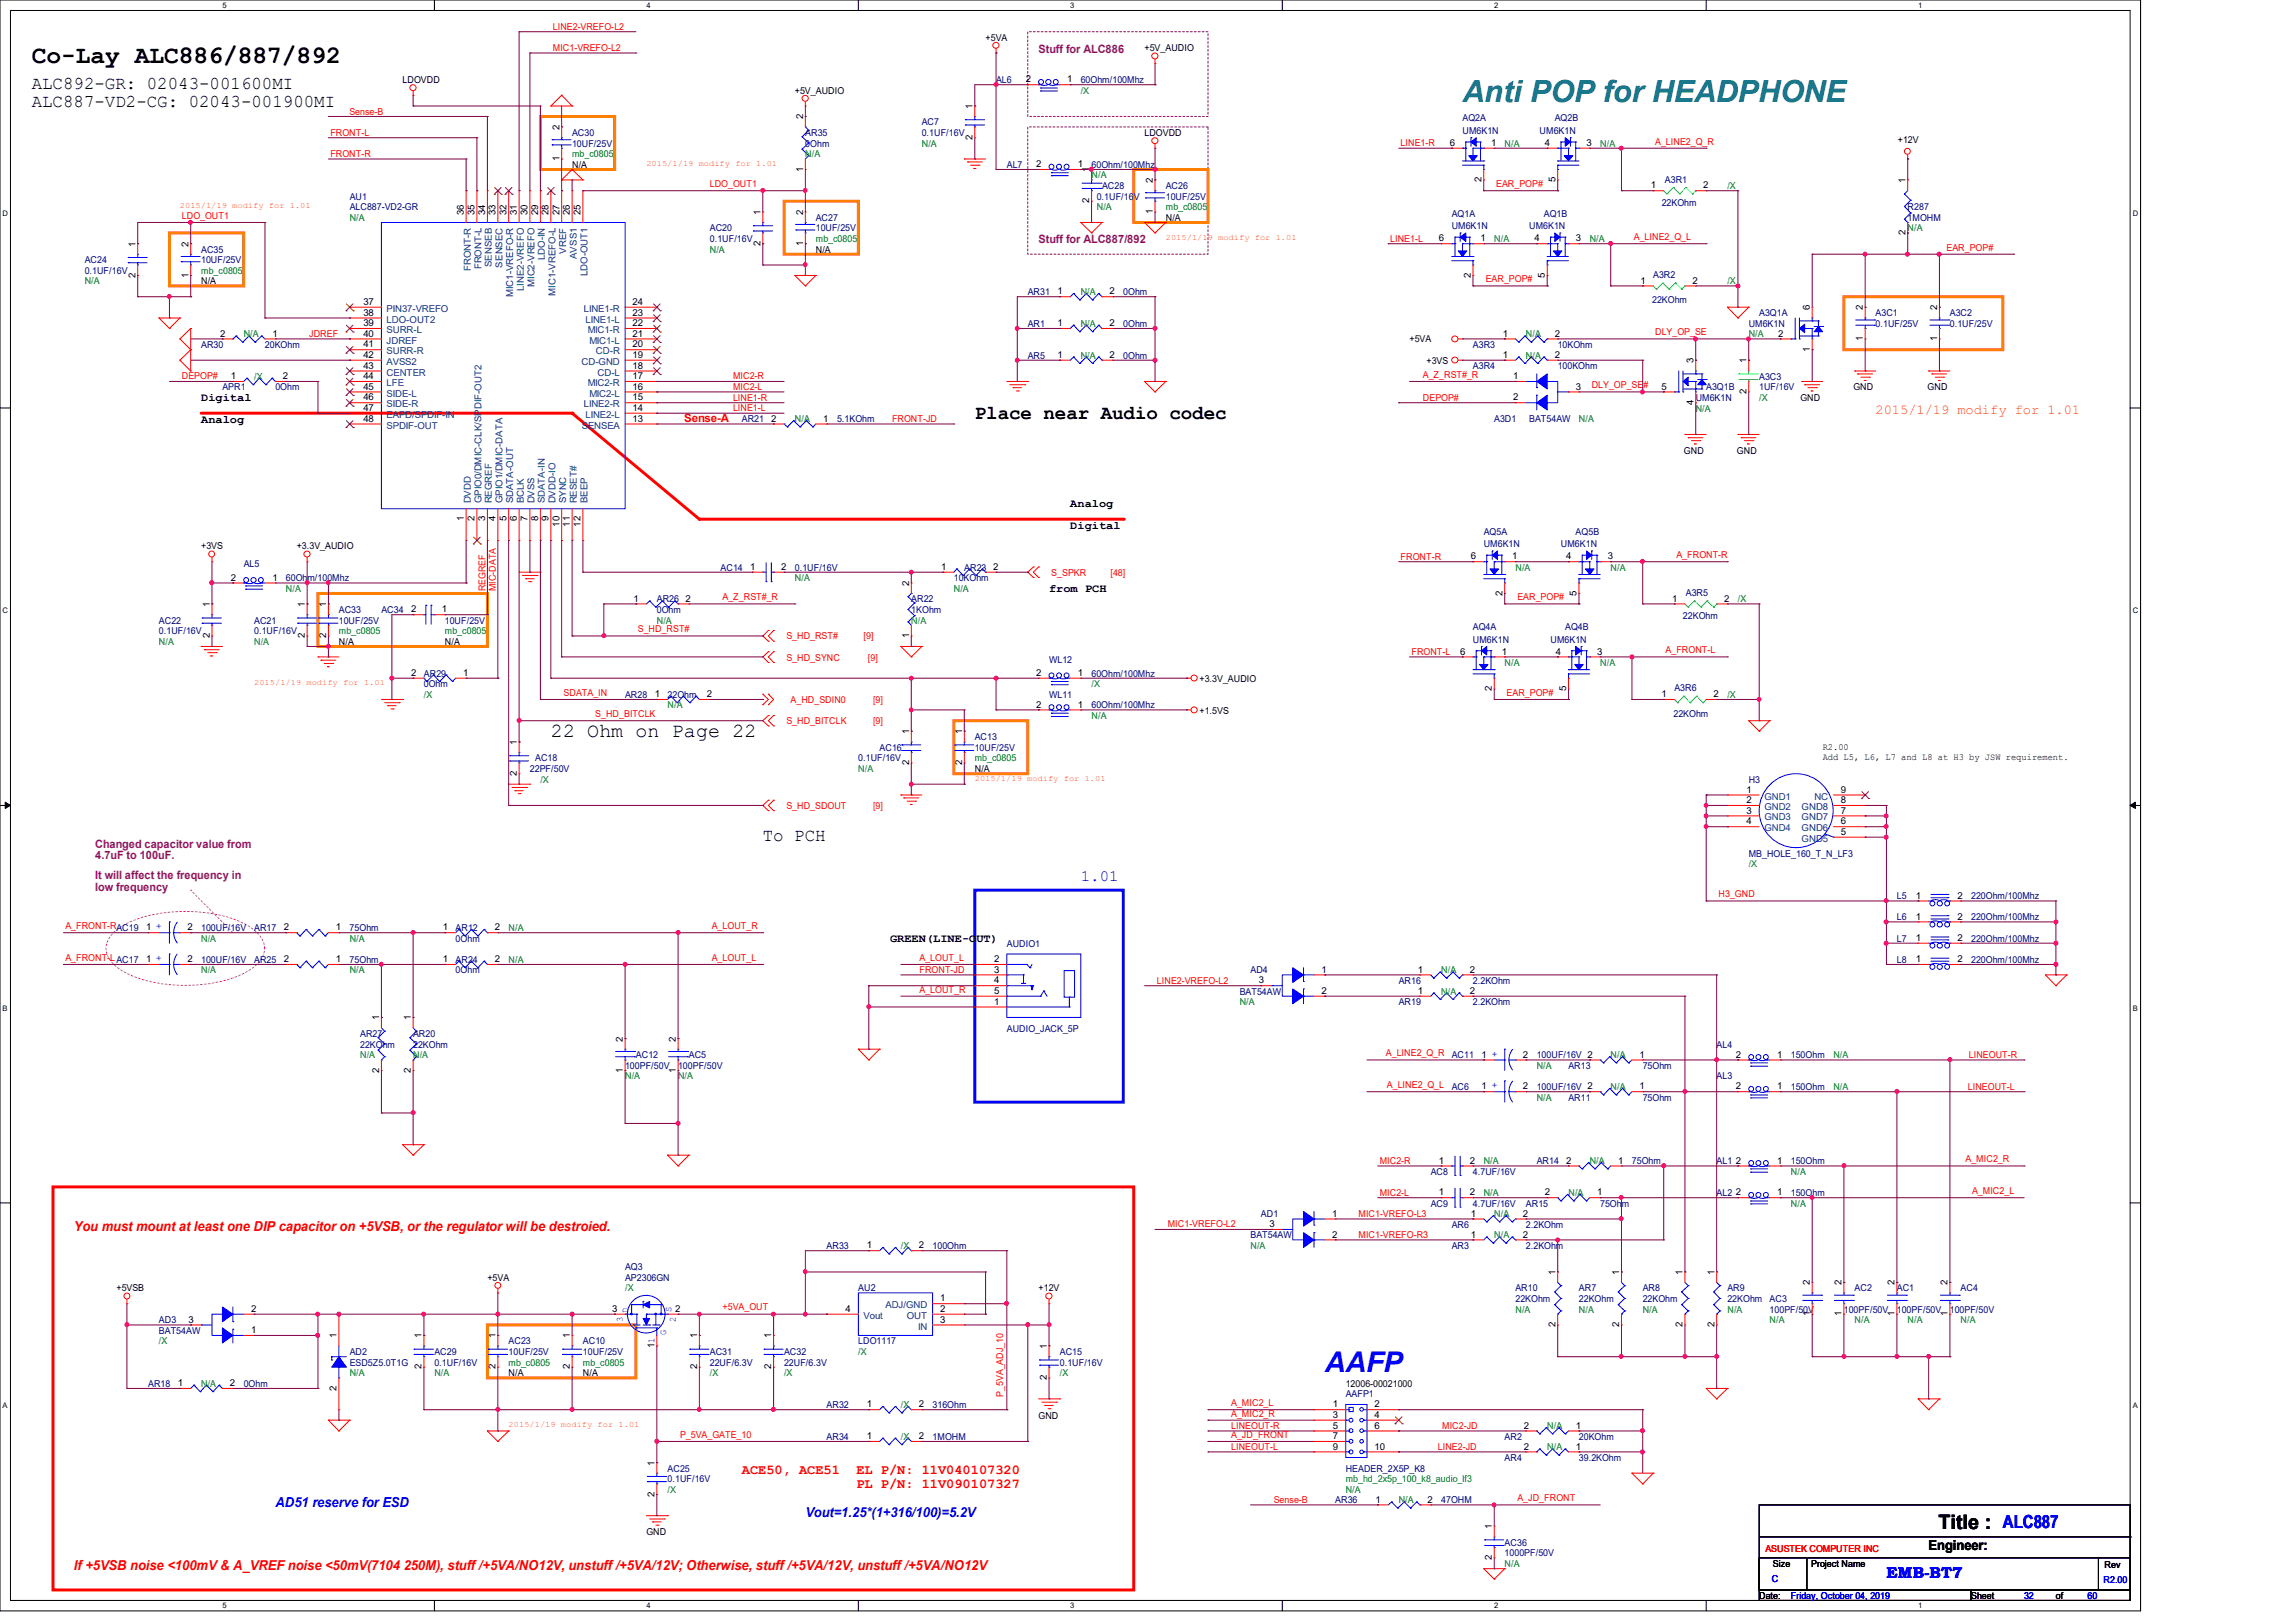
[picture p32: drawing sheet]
<svg xmlns="http://www.w3.org/2000/svg" width="297mm" height="210mm" viewBox="0 0 297 210" stroke-linecap="round" stroke-linejoin="round" font-family="sans-serif">
<defs><g id="words">
<text font-size="3.9" fill="#008080" x="189.3" y="13.2">Anti POP for HEADPHONE</text>
<text font-size="3.7" fill="#00f" x="171.4" y="177.5">AAFP</text>
<text font-size="3.3" x="4.1" y="8.2">Co-Lay ALC886/887/892</text>
<g font-size="2.6">
<text x="126.2" y="54.2">Place near Audio codec</text>
<text x="71.3" y="95.3">22 Ohm on Page 22</text>
<text x="250.9" y="197.9">Title : ALC887</text>
</g>
<g font-size="2.3">
<text x="4.1" y="11.5">ALC892-GR: 02043-001600MI</text>
<text x="4.1" y="13.8">ALC887-VD2-CG: 02043-001900MI</text>
<text x="98.7" y="108.9">To PCH</text>
</g>
<g font-size="2" fill="#00f">
<text x="139.9" y="114">1.01</text>
<text x="244.1" y="204.2">EMB-BT7</text>
</g>
<text font-size="1.8" fill="#ff8000" x="242.7" y="53.5">2015/1/19 modify for 1.01</text>
<g font-size="1.8" fill="#f00">
<text x="9.6" y="159.3">You must mount at least one DIP capacitor on +5VSB, or the regulator will be destroied.</text>
<text x="96" y="190.8">ACE50, ACE51</text>
<text x="110.8" y="190.8">EL P/N: 11V040107320</text>
<text x="110.8" y="192.6">PL P/N: 11V090107327</text>
<text x="9.6" y="203.2">If +5VSB noise &lt;100mV &amp; A_VREF noise &lt;50mV(7104 250M), stuff /+5VA/NO12V, unstuff /+5VA/12V; Otherwise, stuff /+5VA/12V, unstuff /+5VA/NO12V</text>
</g>
<g font-size="1.8" fill="#00f">
<text x="35.6" y="195">AD51 reserve for ESD</text>
<text x="104.2" y="196.3">Vout=1.25*(1+316/100)=5.2V</text>
</g>
<text font-size="1.8" x="249.6" y="200.5">Engineer:</text>
<g font-size="1.5" fill="#800080">
<text x="134.4" y="6.8">Stuff for ALC886</text>
<text x="134.4" y="31.5">Stuff for ALC887/892</text>
<text x="12.3" y="109.7">Changed capacitor value from</text>
<text x="12.3" y="111.2">4.7uF to 100uF.</text>
<text x="12.3" y="113.8">It will affect the frequency in</text>
<text x="12.3" y="115.3">low frequency</text>
</g>
<g font-size="1.5">
<text x="26" y="51.9">Digital</text>
<text x="26" y="54.7">Analog</text>
<text x="138.5" y="65.7">Analog</text>
<text x="138.5" y="68.4">Digital</text>
<text x="135.8" y="76.7">from PCH</text>
<text x="115.2" y="121.9">GREEN(LINE-OUT)</text>
</g>
<text font-size="1.5" fill="#f00" x="88.6" y="54.6">Sense-A</text>
<g font-size="1.2" fill="#f00">
<text x="71.5" y="3.9">LINE2-VREFO-L2</text>
<text x="71.5" y="6.6">MIC1-VREFO-L2</text>
<text x="42.8" y="17.6">FRONT-L</text>
<text x="45.2" y="14.8">Sense-B</text>
<text x="42.8" y="20.3">FRONT-R</text>
<text x="181.3" y="18.9">LINE1-R</text>
<text x="214.2" y="18.7">A_LINE2_Q_R</text>
<text x="23.5" y="28.3">LDO_OUT1</text>
<text x="91.9" y="24.2">LDO_OUT1</text>
<text x="193.6" y="24.2">EAR_POP#</text>
<text x="179.9" y="31.3">LINE1-L</text>
<text x="211.4" y="31.1">A_LINE2_Q_L</text>
<text x="251.9" y="32.4">EAR_POP#</text>
<text x="192.3" y="36.5">EAR_POP#</text>
<text x="40" y="43.6">JDREF</text>
<text x="214.2" y="43.4">DLY_OP_SE</text>
<text x="23.5" y="49.1">DEPOP#</text>
<text x="94.9" y="50.5">MIC2-L</text>
<text x="94.9" y="49.1">MIC2-R</text>
<text x="94.9" y="53.2">LINE1-L</text>
<text x="94.9" y="51.9">LINE1-R</text>
<text x="184.1" y="48.9">A_Z_RST#_R</text>
<text x="184.1" y="51.9">DEPOP#</text>
<text x="206" y="50.2">DLY_OP_SE#</text>
<text x="115.4" y="54.6">FRONT-JD</text>
<text x="62.8" y="76.5" transform="rotate(-90 62.8 76.5)">REGREF</text>
<text x="64.2" y="76.5" transform="rotate(-90 64.2 76.5)">MIC-DATA</text>
<text x="93.5" y="77.7">A_Z_RST#_R</text>
<text x="136.1" y="74.5">S_SPKR</text>
<text x="143.7" y="74.5">[48]</text>
<text x="181.3" y="72.4">FRONT-R</text>
<text x="196.4" y="77.7">EAR_POP#</text>
<text x="217" y="72.2">A_FRONT-R</text>
<text x="82.5" y="81.8">S_HD_RST#</text>
<text x="101.8" y="82.7">S_HD_RST#</text>
<text x="111.8" y="82.7">[9]</text>
<text x="101.8" y="85.5">S_HD_SYNC</text>
<text x="112.3" y="85.5">[9]</text>
<text x="182.7" y="84.8">FRONT-L</text>
<text x="215.6" y="84.5">A_FRONT-L</text>
<text x="72.9" y="90">SDATA_IN</text>
<text x="77" y="92.8">S_HD_BITCLK</text>
<text x="101.8" y="93.7">S_HD_BITCLK</text>
<text x="102.3" y="91">A_HD_SDIN0</text>
<text x="113" y="91">[9]</text>
<text x="113" y="93.7">[9]</text>
<text x="195" y="90">EAR_POP#</text>
<text x="101.8" y="104.7">S_HD_SDOUT</text>
<text x="113" y="104.7">[9]</text>
<text x="222.4" y="116.1">H3_GND</text>
<text x="8.5" y="120.2">A_FRONT-RAC19</text>
<text x="8.5" y="124.3">A_FRONT-LAC17</text>
<text x="92.1" y="120.2">A_LOUT_R</text>
<text x="92.1" y="124.3">A_LOUT_L</text>
<text x="119" y="125.9">FRONT-JD</text>
<text x="119" y="124.3">A_LOUT_L</text>
<text x="119" y="128.4">A_LOUT_R</text>
<text x="149.7" y="127.3">LINE2-VREFO-L2</text>
<text x="179.4" y="136.7">A_LINE2_Q_R</text>
<text x="254.8" y="136.9">LINEOUT-R</text>
<text x="179.5" y="140.8">A_LINE2_Q_L</text>
<text x="254.7" y="141">LINEOUT-L</text>
<text x="178.6" y="150.6">MIC2-R</text>
<text x="178.6" y="154.7">MIC2-L</text>
<text x="254.4" y="150.4">A_MIC2_R</text>
<text x="255.2" y="154.5">A_MIC2_L</text>
<text x="151.1" y="158.8">MIC1-VREFO-L2</text>
<text x="175.8" y="160.2">MIC1-VREFO-R3</text>
<text x="175.8" y="157.5">MIC1-VREFO-L3</text>
<text x="93.5" y="169.5">+5VA_OUT</text>
<text x="129.8" y="180.8" transform="rotate(-90 129.8 180.8)">P_5VA_ADJ_10</text>
<text x="159.3" y="183.3">A_MIC2_R</text>
<text x="159.3" y="181.9">A_MIC2_L</text>
<text x="159.3" y="184.9">LINEOUT-R</text>
<text x="186.6" y="184.9">MIC2-JD</text>
<text x="88" y="186.1">P_5VA_GATE_10</text>
<text x="159.3" y="187.6">LINEOUT-L</text>
<text x="159.3" y="186.1">A_JD_FRONT</text>
<text x="186.1" y="187.6">LINE2-JD</text>
<text x="164.8" y="194.5">Sense-B</text>
<text x="196.4" y="194.3">A_JD_FRONT</text>
<text x="228.5" y="200.8">ASUSTEK COMPUTER INC</text>
</g>
<g font-size="1.2">
<text x="127.5" y="5.2">+5VA</text>
<text x="52.1" y="10.7">LDOVDD</text>
<text x="132.8" y="10.7">2</text>
<text x="138.1" y="10.7">1</text>
<text x="148.1" y="6.6">+5V_AUDIO</text>
<text x="72.4" y="16.8" transform="rotate(-90 72.4 16.8)">2</text>
<text x="102.9" y="12.1">+5V_AUDIO</text>
<text x="103.9" y="15.5" transform="rotate(-90 103.9 15.5)">2</text>
<text x="125.9" y="14.1" transform="rotate(-90 125.9 14.1)">1</text>
<text x="148.1" y="17.6">LDOVDD</text>
<text x="72.4" y="20.8" transform="rotate(-90 72.4 20.8)">1</text>
<text x="74" y="21.7">N/A</text>
<text x="103.9" y="22.2" transform="rotate(-90 103.9 22.2)">1</text>
<text x="125.9" y="18.1" transform="rotate(-90 125.9 18.1)">2</text>
<text x="134.1" y="21.6">2</text>
<text x="139.5" y="21.6">1</text>
<text x="141" y="22.3" transform="rotate(-90 141 22.3)">1</text>
<text x="149.2" y="23.7" transform="rotate(-90 149.2 23.7)">2</text>
<text x="187.6" y="18.9">6</text>
<text x="191.7" y="23.6" transform="rotate(-90 191.7 23.6)">2</text>
<text x="193" y="18.9">1</text>
<text x="199.9" y="18.9">4</text>
<text x="201.3" y="23.6" transform="rotate(-90 201.3 23.6)">5</text>
<text x="205.3" y="18.9">3</text>
<text x="245.6" y="18.5">+12V</text>
<text x="246.6" y="23.7" transform="rotate(-90 246.6 23.7)">1</text>
<text x="60" y="27.8" transform="rotate(-90 60 27.8)">36</text>
<text x="61.4" y="27.8" transform="rotate(-90 61.4 27.8)">35</text>
<text x="62.8" y="27.8" transform="rotate(-90 62.8 27.8)">34</text>
<text x="64.1" y="27.8" transform="rotate(-90 64.1 27.8)">33</text>
<text x="65.5" y="27.8" transform="rotate(-90 65.5 27.8)">32</text>
<text x="66.9" y="27.8" transform="rotate(-90 66.9 27.8)">31</text>
<text x="68.3" y="27.8" transform="rotate(-90 68.3 27.8)">30</text>
<text x="69.6" y="27.8" transform="rotate(-90 69.6 27.8)">29</text>
<text x="71" y="27.8" transform="rotate(-90 71 27.8)">28</text>
<text x="72.4" y="27.8" transform="rotate(-90 72.4 27.8)">27</text>
<text x="73.7" y="27.8" transform="rotate(-90 73.7 27.8)">26</text>
<text x="75.1" y="27.8" transform="rotate(-90 75.1 27.8)">25</text>
<text x="98.4" y="27.8" transform="rotate(-90 98.4 27.8)">1</text>
<text x="103.9" y="27.8" transform="rotate(-90 103.9 27.8)">2</text>
<text x="141" y="26.3" transform="rotate(-90 141 26.3)">2</text>
<text x="149.2" y="27.7" transform="rotate(-90 149.2 27.7)">1</text>
<text x="150.9" y="28.6">N/A</text>
<text x="213.6" y="24.4">1</text>
<text x="220.4" y="24.4">2</text>
<text x="17.5" y="35.9" transform="rotate(-90 17.5 35.9)">2</text>
<text x="17.5" y="31.9" transform="rotate(-90 17.5 31.9)">1</text>
<text x="24.4" y="35.9" transform="rotate(-90 24.4 35.9)">1</text>
<text x="24.4" y="31.9" transform="rotate(-90 24.4 31.9)">2</text>
<text x="98.4" y="31.8" transform="rotate(-90 98.4 31.8)">2</text>
<text x="103.9" y="31.8" transform="rotate(-90 103.9 31.8)">1</text>
<text x="105.6" y="32.7">N/A</text>
<text x="186.2" y="31.2">6</text>
<text x="190.3" y="35.9" transform="rotate(-90 190.3 35.9)">2</text>
<text x="191.6" y="31.2">1</text>
<text x="198.6" y="31.2">4</text>
<text x="199.9" y="35.9" transform="rotate(-90 199.9 35.9)">5</text>
<text x="204" y="31.2">3</text>
<text x="246.6" y="30.4" transform="rotate(-90 246.6 30.4)">2</text>
<text x="26" y="36.8">N/A</text>
<text x="47" y="39.5">37</text>
<text x="47" y="40.9">38</text>
<text x="81.9" y="40.9">23</text>
<text x="81.9" y="39.5">24</text>
<text x="136.9" y="38.1">1</text>
<text x="143.6" y="38.1">2</text>
<text x="212.3" y="36.7">1</text>
<text x="219" y="36.7">2</text>
<text x="234.2" y="40.2" transform="rotate(-90 234.2 40.2)">6</text>
<text x="241.1" y="40.2" transform="rotate(-90 241.1 40.2)">2</text>
<text x="250.7" y="40.2" transform="rotate(-90 250.7 40.2)">2</text>
<text x="28.5" y="43.6">2</text>
<text x="35.3" y="43.6">1</text>
<text x="47" y="42.2">39</text>
<text x="47" y="43.6">40</text>
<text x="47" y="45">41</text>
<text x="47" y="46.3">42</text>
<text x="47" y="47.7">43</text>
<text x="81.9" y="47.7">18</text>
<text x="81.9" y="46.3">19</text>
<text x="81.9" y="45">20</text>
<text x="81.9" y="43.6">21</text>
<text x="81.9" y="42.2">22</text>
<text x="136.9" y="46.3">1</text>
<text x="136.9" y="42.2">1</text>
<text x="143.6" y="46.3">2</text>
<text x="143.6" y="42.2">2</text>
<text x="182.4" y="44.2">+5VA</text>
<text x="184.6" y="47.1">+3VS</text>
<text x="194.5" y="43.6">1</text>
<text x="194.5" y="46.3">1</text>
<text x="201.2" y="43.6">2</text>
<text x="201.2" y="46.3">2</text>
<text x="219.2" y="47" transform="rotate(-90 219.2 47)">3</text>
<text x="226" y="47" transform="rotate(-90 226 47)">1</text>
<text x="230.1" y="43.6">2</text>
<text x="234.2" y="45.5" transform="rotate(-90 234.2 45.5)">1</text>
<text x="241.1" y="44.2" transform="rotate(-90 241.1 44.2)">1</text>
<text x="250.7" y="44.2" transform="rotate(-90 250.7 44.2)">1</text>
<text x="29.9" y="49.1">1</text>
<text x="36.6" y="49.1">2</text>
<text x="47" y="49.1">44</text>
<text x="47" y="50.4">45</text>
<text x="47" y="51.8">46</text>
<text x="47" y="53.2">47</text>
<text x="81.9" y="53.2">14</text>
<text x="81.9" y="51.8">15</text>
<text x="81.9" y="50.4">16</text>
<text x="81.9" y="49.1">17</text>
<text x="195.8" y="49.1">1</text>
<text x="195.8" y="51.8">2</text>
<text x="204" y="50.4">3</text>
<text x="215" y="50.4">5</text>
<text x="219.2" y="52.4" transform="rotate(-90 219.2 52.4)">4</text>
<text x="226" y="51" transform="rotate(-90 226 51)">2</text>
<text x="233" y="51.9">GND</text>
<text x="239.9" y="50.5">GND</text>
<text x="249.5" y="50.5">GND</text>
<text x="47" y="54.6">48</text>
<text x="81.9" y="54.6">13</text>
<text x="99.8" y="54.6">2</text>
<text x="106.5" y="54.6">1</text>
<text x="217.9" y="58.7">GND</text>
<text x="224.8" y="58.7">GND</text>
<text x="26" y="71.1">+3VS</text>
<text x="38.4" y="71.1">+3.3V_AUDIO</text>
<text x="60" y="67.5" transform="rotate(-90 60 67.5)">1</text>
<text x="61.4" y="67.5" transform="rotate(-90 61.4 67.5)">2</text>
<text x="62.8" y="67.5" transform="rotate(-90 62.8 67.5)">3</text>
<text x="64.1" y="67.5" transform="rotate(-90 64.1 67.5)">4</text>
<text x="65.5" y="67.5" transform="rotate(-90 65.5 67.5)">5</text>
<text x="66.9" y="67.5" transform="rotate(-90 66.9 67.5)">6</text>
<text x="68.3" y="67.5" transform="rotate(-90 68.3 67.5)">7</text>
<text x="69.6" y="67.5" transform="rotate(-90 69.6 67.5)">8</text>
<text x="71" y="67.5" transform="rotate(-90 71 67.5)">9</text>
<text x="72.4" y="68.2" transform="rotate(-90 72.4 68.2)">10</text>
<text x="73.7" y="68.2" transform="rotate(-90 73.7 68.2)">11</text>
<text x="75.1" y="68.2" transform="rotate(-90 75.1 68.2)">12</text>
<text x="29.9" y="75.1">2</text>
<text x="35.3" y="75.1">1</text>
<text x="82" y="77.9">1</text>
<text x="88.7" y="77.9">2</text>
<text x="97.1" y="73.7">1</text>
<text x="101.1" y="73.7">2</text>
<text x="117.6" y="75.8" transform="rotate(-90 117.6 75.8)">2</text>
<text x="121.8" y="73.7">1</text>
<text x="128.5" y="73.7">2</text>
<text x="190.4" y="72.4">6</text>
<text x="194.4" y="77.1" transform="rotate(-90 194.4 77.1)">2</text>
<text x="195.7" y="72.4">1</text>
<text x="202.7" y="72.4">4</text>
<text x="204" y="77.1" transform="rotate(-90 204 77.1)">5</text>
<text x="208.1" y="72.4">3</text>
<text x="216.4" y="77.9">1</text>
<text x="223.1" y="77.9">2</text>
<text x="27.1" y="82.5" transform="rotate(-90 27.1 82.5)">2</text>
<text x="27.1" y="78.6" transform="rotate(-90 27.1 78.6)">1</text>
<text x="39.5" y="82.5" transform="rotate(-90 39.5 82.5)">2</text>
<text x="39.5" y="78.6" transform="rotate(-90 39.5 78.6)">1</text>
<text x="42.2" y="82.5" transform="rotate(-90 42.2 82.5)">2</text>
<text x="42.2" y="78.6" transform="rotate(-90 42.2 78.6)">1</text>
<text x="43.9" y="83.4">N/A</text>
<text x="53.2" y="79.2">2</text>
<text x="57.2" y="79.2">1</text>
<text x="57.6" y="83.4">N/A</text>
<text x="117.6" y="82.5" transform="rotate(-90 117.6 82.5)">1</text>
<text x="53.2" y="87.5">2</text>
<text x="59.9" y="87.5">1</text>
<text x="134.1" y="87.5">2</text>
<text x="139.5" y="87.5">1</text>
<text x="155.2" y="88.2">+3.3V_AUDIO</text>
<text x="189" y="84.7">6</text>
<text x="193.1" y="89.4" transform="rotate(-90 193.1 89.4)">2</text>
<text x="194.3" y="84.7">1</text>
<text x="201.3" y="84.7">4</text>
<text x="202.7" y="89.4" transform="rotate(-90 202.7 89.4)">5</text>
<text x="206.7" y="84.7">3</text>
<text x="84.7" y="90.2">1</text>
<text x="91.5" y="90.2">2</text>
<text x="117.6" y="95" transform="rotate(-90 117.6 95)">1</text>
<text x="124.5" y="95" transform="rotate(-90 124.5 95)">1</text>
<text x="134.1" y="91.6">2</text>
<text x="139.5" y="91.6">1</text>
<text x="155.2" y="92.3">+1.5VS</text>
<text x="215" y="90.2">1</text>
<text x="221.8" y="90.2">2</text>
<text x="66.9" y="100.4" transform="rotate(-90 66.9 100.4)">2</text>
<text x="66.9" y="96.4" transform="rotate(-90 66.9 96.4)">1</text>
<text x="117.6" y="99" transform="rotate(-90 117.6 99)">2</text>
<text x="124.5" y="99" transform="rotate(-90 124.5 99)">2</text>
<text x="126.2" y="99.9">N/A</text>
<text x="235.9" y="97">R2.00</text>
<text x="235.9" y="98.4">Add L5, L6, L7 and L8 at H3 by JSW requirement.</text>
<text x="226" y="102.6">1</text>
<text x="226" y="103.9">2</text>
<text x="226" y="105.3">3</text>
<text x="226" y="106.7">4</text>
<text x="238.2" y="103.9">8</text>
<text x="238.2" y="105.3">7</text>
<text x="238.2" y="106.7">6</text>
<text x="238.2" y="102.6">9</text>
<text x="238.2" y="108">5</text>
<text x="247.9" y="116.3">1</text>
<text x="247.9" y="119">1</text>
<text x="253.3" y="116.3">2</text>
<text x="253.3" y="119">2</text>
<text x="18.9" y="120.4">1</text>
<text x="18.9" y="124.5">1</text>
<text x="24.3" y="120.4">2</text>
<text x="24.3" y="124.5">2</text>
<text x="36.7" y="124.5">2</text>
<text x="36.7" y="120.4">2</text>
<text x="43.5" y="124.5">1</text>
<text x="43.5" y="120.4">1</text>
<text x="57.3" y="124.5">1</text>
<text x="57.3" y="120.4">1</text>
<text x="64" y="124.5">2</text>
<text x="64" y="120.4">2</text>
<text x="128.6" y="125.9">3</text>
<text x="128.6" y="124.5">2</text>
<text x="171" y="125.9">1</text>
<text x="183.5" y="125.9">1</text>
<text x="190.2" y="125.9">2</text>
<text x="247.9" y="124.5">1</text>
<text x="247.9" y="121.7">1</text>
<text x="253.3" y="124.5">2</text>
<text x="253.3" y="121.7">2</text>
<text x="128.6" y="130">1</text>
<text x="128.6" y="127.3">4</text>
<text x="128.6" y="128.6">5</text>
<text x="162.9" y="127.3">3</text>
<text x="171" y="128.6">2</text>
<text x="183.5" y="128.6">1</text>
<text x="190.2" y="128.6">2</text>
<text x="49.1" y="132" transform="rotate(-90 49.1 132)">1</text>
<text x="53.2" y="132" transform="rotate(-90 53.2 132)">1</text>
<text x="80.6" y="134.8" transform="rotate(-90 80.6 134.8)">2</text>
<text x="87.5" y="134.8" transform="rotate(-90 87.5 134.8)">2</text>
<text x="191.7" y="136.9">1</text>
<text x="197.1" y="136.9">2</text>
<text x="212.2" y="136.9">1</text>
<text x="224.7" y="136.9">2</text>
<text x="230" y="136.9">1</text>
<text x="49.1" y="138.8" transform="rotate(-90 49.1 138.8)">2</text>
<text x="53.2" y="138.8" transform="rotate(-90 53.2 138.8)">2</text>
<text x="80.6" y="138.8" transform="rotate(-90 80.6 138.8)">1</text>
<text x="87.5" y="138.8" transform="rotate(-90 87.5 138.8)">1</text>
<text x="191.7" y="141">1</text>
<text x="197.1" y="141">2</text>
<text x="212.2" y="141">1</text>
<text x="224.7" y="141">2</text>
<text x="230" y="141">1</text>
<text x="186.2" y="154.7">1</text>
<text x="186.2" y="150.6">1</text>
<text x="190.2" y="154.7">2</text>
<text x="190.2" y="150.6">2</text>
<text x="199.9" y="154.7">2</text>
<text x="202.7" y="150.6">2</text>
<text x="206.7" y="154.7">1</text>
<text x="209.4" y="150.6">1</text>
<text x="224.7" y="154.7">2</text>
<text x="224.7" y="150.6">2</text>
<text x="230" y="154.7">1</text>
<text x="230" y="150.6">1</text>
<text x="112.2" y="161.5">1</text>
<text x="118.9" y="161.5">2</text>
<text x="164.3" y="158.8">3</text>
<text x="172.4" y="157.4">1</text>
<text x="172.4" y="160.1">2</text>
<text x="190.4" y="160.1">1</text>
<text x="190.4" y="157.4">1</text>
<text x="197.1" y="160.1">2</text>
<text x="197.1" y="157.4">2</text>
<text x="15.1" y="167.1">+5VSB</text>
<text x="63.1" y="165.7">+5VA</text>
<text x="134.4" y="167.1">+12V</text>
<text x="201.3" y="165" transform="rotate(-90 201.3 165)">1</text>
<text x="209.5" y="165" transform="rotate(-90 209.5 165)">1</text>
<text x="217.8" y="165" transform="rotate(-90 217.8 165)">1</text>
<text x="221.9" y="165" transform="rotate(-90 221.9 165)">1</text>
<text x="234.2" y="166.3" transform="rotate(-90 234.2 166.3)">2</text>
<text x="238.3" y="166.3" transform="rotate(-90 238.3 166.3)">2</text>
<text x="245.2" y="166.3" transform="rotate(-90 245.2 166.3)">2</text>
<text x="252.1" y="166.3" transform="rotate(-90 252.1 166.3)">2</text>
<text x="24.4" y="171.2">3</text>
<text x="32.5" y="172.5">1</text>
<text x="32.5" y="169.8">2</text>
<text x="43.6" y="173.2" transform="rotate(-90 43.6 173.2)">1</text>
<text x="54.6" y="173.2" transform="rotate(-90 54.6 173.2)">1</text>
<text x="64.1" y="173.2" transform="rotate(-90 64.1 173.2)">1</text>
<text x="73.7" y="173.2" transform="rotate(-90 73.7 173.2)">1</text>
<text x="79.2" y="169.8">3</text>
<text x="87.4" y="169.8">2</text>
<text x="90.2" y="173.2" transform="rotate(-90 90.2 173.2)">1</text>
<text x="99.8" y="173.2" transform="rotate(-90 99.8 173.2)">1</text>
<text x="109.4" y="169.8">4</text>
<text x="121.7" y="168.4">1</text>
<text x="121.7" y="169.8">2</text>
<text x="121.7" y="171.2">3</text>
<text x="201.3" y="171.7" transform="rotate(-90 201.3 171.7)">2</text>
<text x="209.5" y="171.7" transform="rotate(-90 209.5 171.7)">2</text>
<text x="217.8" y="171.7" transform="rotate(-90 217.8 171.7)">2</text>
<text x="221.9" y="171.7" transform="rotate(-90 221.9 171.7)">2</text>
<text x="234.2" y="170.3" transform="rotate(-90 234.2 170.3)">1</text>
<text x="238.3" y="170.3" transform="rotate(-90 238.3 170.3)">1</text>
<text x="245.2" y="170.3" transform="rotate(-90 245.2 170.3)">1</text>
<text x="252.1" y="170.3" transform="rotate(-90 252.1 170.3)">1</text>
<text x="23" y="179.4">1</text>
<text x="29.8" y="179.4">2</text>
<text x="43.6" y="180" transform="rotate(-90 43.6 180)">2</text>
<text x="54.6" y="177.2" transform="rotate(-90 54.6 177.2)">2</text>
<text x="64.1" y="177.2" transform="rotate(-90 64.1 177.2)">2</text>
<text x="65.8" y="178.1">N/A</text>
<text x="73.7" y="177.2" transform="rotate(-90 73.7 177.2)">2</text>
<text x="75.4" y="178.1">N/A</text>
<text x="84.7" y="174.4" transform="rotate(-90 84.7 174.4)">11</text>
<text x="90.2" y="177.2" transform="rotate(-90 90.2 177.2)">2</text>
<text x="99.8" y="177.2" transform="rotate(-90 99.8 177.2)">2</text>
<text x="135.5" y="178.6" transform="rotate(-90 135.5 178.6)">2</text>
<text x="135.5" y="174.6" transform="rotate(-90 135.5 174.6)">1</text>
<text x="174.2" y="179.4">12006-00021000</text>
<text x="112.2" y="182.1">1</text>
<text x="118.9" y="182.1">2</text>
<text x="134.4" y="183.6">GND</text>
<text x="172.5" y="182.1">1</text>
<text x="172.5" y="183.5">3</text>
<text x="172.5" y="184.9">5</text>
<text x="177.9" y="183.5">4</text>
<text x="177.9" y="182.1">2</text>
<text x="177.9" y="184.9">6</text>
<text x="197.2" y="184.9">2</text>
<text x="204" y="184.9">1</text>
<text x="84.7" y="189.6" transform="rotate(-90 84.7 189.6)">1</text>
<text x="112.2" y="186.2">1</text>
<text x="118.9" y="186.2">2</text>
<text x="172.5" y="186.2">7</text>
<text x="172.5" y="187.6">9</text>
<text x="177.9" y="187.6">10</text>
<text x="197.2" y="187.6">2</text>
<text x="204" y="187.6">1</text>
<text x="84.7" y="193.7" transform="rotate(-90 84.7 193.7)">2</text>
<text x="178" y="194.4">1</text>
<text x="184.7" y="194.4">2</text>
<text x="193.1" y="197.9" transform="rotate(-90 193.1 197.9)">1</text>
<text x="83.6" y="198.6">GND</text>
<text x="193.1" y="201.9" transform="rotate(-90 193.1 201.9)">2</text>
<text x="229.4" y="202.7">Size</text>
<text x="234.4" y="202.7">Project Name</text>
<text x="272.4" y="202.9">Rev</text>
<text x="227.7" y="206.9">Date:</text>
<text x="255.1" y="206.9">Sheet</text>
<text x="266.1" y="206.9">of</text>
</g>
<g font-size="1.2" fill="#000080">
<text x="128.9" y="10.7">AL6</text>
<text x="139.9" y="10.7">60Ohm/100Mhz</text>
<text x="74" y="17.6">AC30</text>
<text x="104.2" y="17.6">AR35</text>
<text x="119.3" y="16.2">AC7</text>
<text x="119.3" y="17.6">0.1UF/16V</text>
<text x="189.3" y="15.7">AQ2A</text>
<text x="189.3" y="17.3">UM6K1N</text>
<text x="199.3" y="17.3">UM6K1N</text>
<text x="201.2" y="15.7">AQ2B</text>
<text x="74" y="19">10UF/25V</text>
<text x="104.2" y="19">0Ohm</text>
<text x="130.3" y="21.7">AL7</text>
<text x="141.3" y="21.7">60Ohm/100Mhz</text>
<text x="215.5" y="23.6">A3R1</text>
<text x="45.3" y="25.8">AU1</text>
<text x="45.3" y="27.2">ALC887-VD2-GR</text>
<text x="91.9" y="29.9">AC20</text>
<text x="105.6" y="28.6">AC27</text>
<text x="105.6" y="29.9">10UF/25V</text>
<text x="141.9" y="25.8">0.1UF/16V</text>
<text x="142.6" y="24.4">AC28</text>
<text x="150.9" y="24.4">AC26</text>
<text x="150.9" y="25.8">10UF/25V</text>
<text x="187.9" y="28">AQ1A</text>
<text x="187.9" y="29.7">UM6K1N</text>
<text x="197.9" y="29.7">UM6K1N</text>
<text x="199.8" y="28">AQ1B</text>
<text x="215" y="26.6">22KOhm</text>
<text x="246.9" y="27.2">R287</text>
<text x="246.9" y="28.6">1MOHM</text>
<text x="11" y="34">AC24</text>
<text x="11" y="35.4">0.1UF/16V</text>
<text x="26" y="32.7">AC35</text>
<text x="26" y="34">10UF/25V</text>
<text x="91.9" y="31.3">0.1UF/16V</text>
<text x="213.9" y="36">A3R2</text>
<text x="133" y="38.1">AR31</text>
<text x="145.4" y="38.1">0Ohm</text>
<text x="213.8" y="39.2">22KOhm</text>
<text x="227.7" y="40.9">A3Q1A</text>
<text x="242.7" y="40.9">A3C1</text>
<text x="252.3" y="40.9">A3C2</text>
<text x="26" y="45">AR30</text>
<text x="34.3" y="45">20KOhm</text>
<text x="133" y="46.4">AR5</text>
<text x="133" y="42.3">AR1</text>
<text x="145.4" y="46.4">0Ohm</text>
<text x="145.4" y="42.3">0Ohm</text>
<text x="190.6" y="45">A3R3</text>
<text x="190.6" y="47.8">A3R4</text>
<text x="201.6" y="45">10KOhm</text>
<text x="201.6" y="47.8">100KOhm</text>
<text x="226.3" y="42.3">UM6K1N</text>
<text x="242.7" y="42.3">0.1UF/25V</text>
<text x="252.3" y="42.3">0.1UF/25V</text>
<text x="28.8" y="50.5">APR1</text>
<text x="35.6" y="50.5">0Ohm</text>
<text x="219.5" y="51.9">UM6K1N</text>
<text x="220.8" y="50.5">A3Q1B</text>
<text x="227.7" y="49.1">A3C3</text>
<text x="227.7" y="50.5">1UF/16V</text>
<text x="96" y="54.6">AR21</text>
<text x="108.3" y="54.6">5.1KOhm</text>
<text x="193.4" y="54.6">A3D1</text>
<text x="197.9" y="54.6">BAT54AW</text>
<text x="192" y="69.2">AQ5A</text>
<text x="192" y="70.8">UM6K1N</text>
<text x="202" y="70.8">UM6K1N</text>
<text x="203.9" y="69.2">AQ5B</text>
<text x="31.5" y="73.4">AL5</text>
<text x="37" y="75.2">60Ohm/100Mhz</text>
<text x="85" y="77.9">AR26</text>
<text x="93.3" y="73.8">AC14</text>
<text x="102.9" y="73.8">0.1UF/16V</text>
<text x="117.9" y="77.9">AR22</text>
<text x="123.4" y="75.2">10KOhm</text>
<text x="124.8" y="73.8">AR23</text>
<text x="218.2" y="77.1">A3R5</text>
<text x="20.6" y="80.7">AC22</text>
<text x="20.6" y="82">0.1UF/16V</text>
<text x="32.9" y="80.7">AC21</text>
<text x="32.9" y="82">0.1UF/16V</text>
<text x="43.9" y="79.3">AC33</text>
<text x="43.9" y="80.7">10UF/25V</text>
<text x="49.4" y="79.3">AC34</text>
<text x="57.6" y="80.7">10UF/25V</text>
<text x="85" y="79.3">0Ohm</text>
<text x="117.9" y="79.3">1KOhm</text>
<text x="190.6" y="81.5">AQ4A</text>
<text x="190.6" y="83.1">UM6K1N</text>
<text x="200.7" y="83.1">UM6K1N</text>
<text x="202.6" y="81.5">AQ4B</text>
<text x="217.8" y="80.1">22KOhm</text>
<text x="54.9" y="87.5">AR29</text>
<text x="54.9" y="88.9">0Ohm</text>
<text x="135.8" y="85.8">WL12</text>
<text x="141.3" y="87.5">60Ohm/100Mhz</text>
<text x="216.7" y="89.4">A3R6</text>
<text x="80.9" y="90.3">AR28</text>
<text x="86.4" y="90.3">22Ohm</text>
<text x="126.2" y="95.8">AC13</text>
<text x="135.8" y="90.3">WL11</text>
<text x="141.3" y="91.7">60Ohm/100Mhz</text>
<text x="216.6" y="92.8">22KOhm</text>
<text x="68.6" y="99.9">22PF/50V</text>
<text x="69.3" y="98.5">AC18</text>
<text x="111.1" y="98.5">0.1UF/16V</text>
<text x="113.8" y="97.2">AC16</text>
<text x="126.2" y="97.2">10UF/25V</text>
<text x="226.3" y="101.3">H3</text>
<text x="226.3" y="110.9">MB_HOLE_160_T_N_LF3</text>
<text x="245.5" y="116.3">L5</text>
<text x="245.5" y="119.1">L6</text>
<text x="255.1" y="116.3">220Ohm/100Mhz</text>
<text x="255.1" y="119.1">220Ohm/100Mhz</text>
<text x="26" y="120.4">100UF/16V</text>
<text x="26" y="124.6">100UF/16V</text>
<text x="32.9" y="124.6">AR25</text>
<text x="32.9" y="120.4">AR17</text>
<text x="45.3" y="124.6">75Ohm</text>
<text x="45.3" y="120.4">75Ohm</text>
<text x="59" y="124.6">AR24</text>
<text x="59" y="125.9">0Ohm</text>
<text x="59" y="120.4">AR12</text>
<text x="59" y="121.8">0Ohm</text>
<text x="130.3" y="122.5">AUDIO1</text>
<text x="161.8" y="125.9">AD4</text>
<text x="245.5" y="124.6">L8</text>
<text x="245.5" y="121.8">L7</text>
<text x="255.1" y="124.6">220Ohm/100Mhz</text>
<text x="255.1" y="121.8">220Ohm/100Mhz</text>
<text x="160.4" y="128.7">BAT54AW</text>
<text x="181" y="127.3">AR16</text>
<text x="181" y="130">AR19</text>
<text x="190.6" y="127.3">2.2KOhm</text>
<text x="190.6" y="130">2.2KOhm</text>
<text x="46.6" y="134.2">AR27</text>
<text x="46.6" y="135.5">22KOhm</text>
<text x="53.5" y="134.2">AR20</text>
<text x="53.5" y="135.5">22KOhm</text>
<text x="82.3" y="136.9">AC12</text>
<text x="89.2" y="136.9">AC5</text>
<text x="130.3" y="133.6">AUDIO_JACK_5P</text>
<text x="187.9" y="136.9">AC11</text>
<text x="198.9" y="136.9">100UF/16V 2</text>
<text x="222.2" y="135.5">AL4</text>
<text x="231.8" y="136.9">150Ohm</text>
<text x="80.9" y="138.3">100PF/50V</text>
<text x="87.8" y="138.3">100PF/50V</text>
<text x="187.9" y="141">AC6</text>
<text x="198.9" y="141">100UF/16V 2</text>
<text x="203" y="138.3">AR13</text>
<text x="203" y="142.4">AR11</text>
<text x="212.6" y="138.3">75Ohm</text>
<text x="212.6" y="142.4">75Ohm</text>
<text x="222.2" y="139.7">AL3</text>
<text x="231.8" y="141">150Ohm</text>
<text x="185.2" y="152">AC8</text>
<text x="190.6" y="152">4.7UF/16V</text>
<text x="198.9" y="150.6">AR14</text>
<text x="211.2" y="150.6">75Ohm</text>
<text x="222.2" y="154.7">AL2</text>
<text x="222.2" y="150.6">AL1</text>
<text x="231.8" y="154.7">150Ohm</text>
<text x="231.8" y="150.6">150Ohm</text>
<text x="107" y="161.6">AR33</text>
<text x="120.7" y="161.6">100Ohm</text>
<text x="161.8" y="160.2">BAT54AW</text>
<text x="163.2" y="157.5">AD1</text>
<text x="185.2" y="156.1">AC9</text>
<text x="187.9" y="161.6">AR3</text>
<text x="187.9" y="158.9">AR6</text>
<text x="190.6" y="156.1">4.7UF/16V</text>
<text x="197.5" y="161.6">2.2KOhm</text>
<text x="197.5" y="158.9">2.2KOhm</text>
<text x="197.5" y="156.1">AR15</text>
<text x="207.1" y="156.1">75Ohm</text>
<text x="80.9" y="164.3">AQ3</text>
<text x="80.9" y="165.7">AP2306GN</text>
<text x="111.1" y="167.1">AU2</text>
<text x="196.1" y="167.1">AR10</text>
<text x="204.3" y="167.1">AR7</text>
<text x="212.6" y="167.1">AR8</text>
<text x="223.6" y="167.1">AR9</text>
<text x="240" y="167.1">AC2</text>
<text x="245.5" y="167.1">AC1</text>
<text x="253.7" y="167.1">AC4</text>
<text x="20.6" y="171.2">AD3</text>
<text x="20.6" y="172.6">BAT54AW</text>
<text x="65.8" y="173.9">AC23</text>
<text x="75.4" y="173.9">AC10</text>
<text x="111.1" y="173.9">LDO1117</text>
<text x="196.1" y="168.4">22KOhm</text>
<text x="204.3" y="168.4">22KOhm</text>
<text x="212.6" y="168.4">22KOhm</text>
<text x="223.6" y="168.4">22KOhm</text>
<text x="229" y="168.4">AC3</text>
<text x="229" y="169.8">100PF/50V</text>
<text x="238.6" y="169.8">100PF/50V</text>
<text x="245.5" y="169.8">100PF/50V</text>
<text x="252.3" y="169.8">100PF/50V</text>
<text x="19.2" y="179.4">AR18</text>
<text x="31.5" y="179.4">0Ohm</text>
<text x="45.3" y="175.3">AD2</text>
<text x="45.3" y="176.7">ESD5Z5.0T1G</text>
<text x="56.2" y="175.3">AC29</text>
<text x="56.2" y="176.7">0.1UF/16V</text>
<text x="65.8" y="175.3">10UF/25V</text>
<text x="75.4" y="175.3">10UF/25V</text>
<text x="91.9" y="175.3">AC31</text>
<text x="91.9" y="176.7">22UF/6.3V</text>
<text x="101.5" y="175.3">AC32</text>
<text x="101.5" y="176.7">22UF/6.3V</text>
<text x="137.2" y="175.3">AC15</text>
<text x="137.2" y="176.7">0.1UF/16V</text>
<text x="107" y="182.2">AR32</text>
<text x="120.7" y="182.2">316Ohm</text>
<text x="174.2" y="180.8">AAFP1</text>
<text x="86.4" y="190.4">AC25</text>
<text x="86.4" y="191.8">0.1UF/16V</text>
<text x="107" y="186.3">AR34</text>
<text x="120.7" y="186.3">1MOHM</text>
<text x="174.2" y="190.4">HEADER_2X5P_K8</text>
<text x="194.7" y="189">AR4</text>
<text x="194.7" y="186.3">AR2</text>
<text x="204.3" y="189">39.2KOhm</text>
<text x="204.3" y="186.3">20KOhm</text>
<text x="172.8" y="194.5">AR36</text>
<text x="186.5" y="194.5">47OHM</text>
<text x="194.7" y="200">AC36</text>
<text x="194.7" y="201.4">1000PF/50V</text>
</g>
<g font-size="1.2" fill="#008000">
<text x="139.9" y="12.1">/X</text>
<text x="74" y="20.3">mb_c0805</text>
<text x="104.2" y="20.3">N/A</text>
<text x="119.3" y="19">N/A</text>
<text x="141.3" y="23.1">N/A</text>
<text x="194.7" y="19">N/A</text>
<text x="207.1" y="19">N/A</text>
<text x="45.3" y="28.6">N/A</text>
<text x="141.9" y="27.2">N/A</text>
<text x="150.9" y="27.2">mb_c0805</text>
<text x="223.6" y="24.4">/X</text>
<text x="246.9" y="29.9">N/A</text>
<text x="26" y="35.4">mb_c0805</text>
<text x="91.9" y="32.7">N/A</text>
<text x="105.6" y="31.3">mb_c0805</text>
<text x="193.4" y="31.3">N/A</text>
<text x="205.7" y="31.3">N/A</text>
<text x="11" y="36.8">N/A</text>
<text x="139.9" y="38.1">N/A</text>
<text x="223.6" y="36.8">/X</text>
<text x="31.5" y="43.6">N/A</text>
<text x="139.9" y="46.4">N/A</text>
<text x="139.9" y="42.3">N/A</text>
<text x="197.5" y="43.6">N/A</text>
<text x="197.5" y="46.4">N/A</text>
<text x="226.3" y="43.6">N/A</text>
<text x="32.9" y="49.1">/X</text>
<text x="219.5" y="53.3">N/A</text>
<text x="227.7" y="51.9">/X</text>
<text x="102.9" y="54.6">N/A</text>
<text x="204.3" y="54.6">N/A</text>
<text x="37" y="76.6">N/A</text>
<text x="102.9" y="75.2">N/A</text>
<text x="123.4" y="76.6">N/A</text>
<text x="196.1" y="73.8">N/A</text>
<text x="208.4" y="73.8">N/A</text>
<text x="224.9" y="77.9">/X</text>
<text x="20.6" y="83.4">N/A</text>
<text x="32.9" y="83.4">N/A</text>
<text x="43.9" y="82">mb_c0805</text>
<text x="57.6" y="82">mb_c0805</text>
<text x="85" y="80.7">N/A</text>
<text x="117.9" y="80.7">N/A</text>
<text x="141.3" y="88.9">/X</text>
<text x="194.7" y="86.1">N/A</text>
<text x="207.1" y="86.1">N/A</text>
<text x="54.9" y="90.3">/X</text>
<text x="86.4" y="91.7">N/A</text>
<text x="141.3" y="93">N/A</text>
<text x="223.6" y="90.3">/X</text>
<text x="69.9" y="101.3">/X</text>
<text x="111.1" y="99.9">N/A</text>
<text x="126.2" y="98.5">mb_c0805</text>
<text x="226.3" y="112.2">/X</text>
<text x="26" y="121.8">N/A</text>
<text x="26" y="125.9">N/A</text>
<text x="45.3" y="125.9">N/A</text>
<text x="45.3" y="121.8">N/A</text>
<text x="65.8" y="124.6">N/A</text>
<text x="65.8" y="120.4">N/A</text>
<text x="186.5" y="125.9">N/A</text>
<text x="160.4" y="130">N/A</text>
<text x="186.5" y="128.7">N/A</text>
<text x="46.6" y="136.9">N/A</text>
<text x="53.5" y="136.9">N/A</text>
<text x="208.4" y="136.9">N/A</text>
<text x="237.3" y="136.9">N/A</text>
<text x="80.9" y="139.7">N/A</text>
<text x="87.8" y="139.7">N/A</text>
<text x="198.9" y="138.3">N/A</text>
<text x="198.9" y="142.4">N/A</text>
<text x="208.4" y="141">N/A</text>
<text x="237.3" y="141">N/A</text>
<text x="192" y="154.7">N/A</text>
<text x="192" y="150.6">N/A</text>
<text x="203" y="154.7">N/A</text>
<text x="205.7" y="150.6">N/A</text>
<text x="231.8" y="152">N/A</text>
<text x="116.6" y="161.6">/X</text>
<text x="161.8" y="161.6">N/A</text>
<text x="193.4" y="160.2">N/A</text>
<text x="193.4" y="157.5">N/A</text>
<text x="231.8" y="156.1">N/A</text>
<text x="80.9" y="167.1">/X</text>
<text x="20.6" y="173.9">/X</text>
<text x="196.1" y="169.8">N/A</text>
<text x="204.3" y="169.8">N/A</text>
<text x="212.6" y="169.8">N/A</text>
<text x="223.6" y="169.8">N/A</text>
<text x="229" y="171.2">N/A</text>
<text x="240" y="171.2">N/A</text>
<text x="246.9" y="171.2">N/A</text>
<text x="253.7" y="171.2">N/A</text>
<text x="26" y="179.4">N/A</text>
<text x="45.3" y="178.1">N/A</text>
<text x="56.2" y="178.1">N/A</text>
<text x="65.8" y="176.7">mb_c0805</text>
<text x="75.4" y="176.7">mb_c0805</text>
<text x="91.9" y="178.1">/X</text>
<text x="101.5" y="178.1">/X</text>
<text x="111.1" y="175.3">/X</text>
<text x="137.2" y="178.1">/X</text>
<text x="116.6" y="182.2">/X</text>
<text x="200.2" y="184.9">N/A</text>
<text x="116.6" y="186.3">/X</text>
<text x="174.2" y="191.8">mb_hd_2x5p_100_k8_audio_lf3</text>
<text x="200.2" y="187.7">N/A</text>
<text x="86.4" y="193.2">/X</text>
<text x="174.2" y="193.2">N/A</text>
<text x="181" y="194.5">N/A</text>
<text x="194.7" y="202.7">N/A</text>
</g>
<g font-size="1.2" fill="#004080">
<text x="60.9" y="35.1" transform="rotate(-90 60.9 35.1)">FRONT-R</text>
<text x="62.3" y="34.8" transform="rotate(-90 62.3 34.8)">FRONT-L</text>
<text x="63.7" y="34.6" transform="rotate(-90 63.7 34.6)">SENSEB</text>
<text x="65" y="34.6" transform="rotate(-90 65 34.6)">SENSEC</text>
<text x="70.5" y="33.7" transform="rotate(-90 70.5 33.7)">LDO-IN</text>
<text x="73.3" y="32.8" transform="rotate(-90 73.3 32.8)">VREF</text>
<text x="74.6" y="33.5" transform="rotate(-90 74.6 33.5)">AVSS1</text>
<text x="76" y="35.7" transform="rotate(-90 76 35.7)">LDO-OUT1</text>
<text x="50" y="40.3">PIN37-VREFO</text>
<text x="50" y="41.7">LDO-OUT2</text>
<text x="66.4" y="38.5" transform="rotate(-90 66.4 38.5)">MIC1-VREFO-R</text>
<text x="67.8" y="37.6" transform="rotate(-90 67.8 37.6)">LINE2-VREFO</text>
<text x="69.2" y="37.2" transform="rotate(-90 69.2 37.2)">MIC2-VREFO</text>
<text x="71.9" y="38.3" transform="rotate(-90 71.9 38.3)">MIC1-VREFO-L</text>
<text x="75.6" y="40.3">LINE1-R</text>
<text x="75.8" y="41.7">LINE1-L</text>
<text x="50" y="43.1">SURR-L</text>
<text x="50" y="44.4">JDREF</text>
<text x="50" y="45.8">SURR-R</text>
<text x="50" y="47.2">AVSS2</text>
<text x="75.3" y="47.2">CD-GND</text>
<text x="76.1" y="43.1">MIC1-R</text>
<text x="76.3" y="44.4">MIC1-L</text>
<text x="77.1" y="45.8">CD-R</text>
<text x="50" y="48.6">CENTER</text>
<text x="50" y="50">LFE</text>
<text x="50" y="51.3">SIDE-L</text>
<text x="50" y="52.7">SIDE-R</text>
<text x="75.6" y="52.7">LINE2-R</text>
<text x="76.1" y="50">MIC2-R</text>
<text x="76.3" y="51.3">MIC2-L</text>
<text x="77.3" y="48.6">CD-L</text>
<text x="50" y="54.1">EAPD/SPDIF-IN</text>
<text x="50" y="55.5">SPDIF-OUT</text>
<text x="75.3" y="55.5">SENSEA</text>
<text x="75.8" y="54.1">LINE2-L</text>
<text x="60.9" y="65.1" transform="rotate(-90 60.9 65.1)">DVDD</text>
<text x="62.3" y="65.1" transform="rotate(-90 62.3 65.1)">GPIO0/DMIC-CLK/SPDIF-OUT2</text>
<text x="63.7" y="65.1" transform="rotate(-90 63.7 65.1)">REGREF</text>
<text x="65" y="65.1" transform="rotate(-90 65 65.1)">GPIO1/DMIC-DATA</text>
<text x="66.4" y="65.1" transform="rotate(-90 66.4 65.1)">SDATA-OUT</text>
<text x="67.8" y="65.1" transform="rotate(-90 67.8 65.1)">BCLK</text>
<text x="69.2" y="65.1" transform="rotate(-90 69.2 65.1)">DVSS</text>
<text x="70.5" y="65.1" transform="rotate(-90 70.5 65.1)">SDATA-IN</text>
<text x="71.9" y="65.1" transform="rotate(-90 71.9 65.1)">DVDD-IO</text>
<text x="73.3" y="65.1" transform="rotate(-90 73.3 65.1)">SYNC</text>
<text x="74.6" y="65.1" transform="rotate(-90 74.6 65.1)">RESET#</text>
<text x="76" y="65.1" transform="rotate(-90 76 65.1)">BEEP</text>
<text x="228.3" y="103.5">GND1</text>
<text x="228.3" y="104.8">GND2</text>
<text x="228.3" y="106.2">GND3</text>
<text x="228.3" y="107.6">GND4</text>
<text x="233.2" y="104.8">GND8</text>
<text x="233.2" y="106.2">GND7</text>
<text x="233.2" y="107.6">GND6</text>
<text x="234.8" y="103.5">NC</text>
<text x="233.2" y="108.9">GND5</text>
<text x="111.8" y="170.6">Vout</text>
<text x="114.6" y="169.3">ADJ/GND</text>
<text x="117.3" y="170.6">OUT</text>
<text x="118.8" y="172">IN</text>
</g>
<g font-size="1.2" fill="#00f">
<text x="20.9" y="124.4" transform="rotate(-90 20.9 124.4)">+</text>
<text x="20.9" y="120.3" transform="rotate(-90 20.9 120.3)">+</text>
<text x="193.8" y="136.7" transform="rotate(-90 193.8 136.7)">+</text>
<text x="193.8" y="140.8" transform="rotate(-90 193.8 140.8)">+</text>
<text x="80.6" y="171" transform="rotate(-90 80.6 171)">3</text>
<text x="81.3" y="169.9" transform="rotate(-90 81.3 169.9)">D</text>
<text x="86.2" y="172.8" transform="rotate(-90 86.2 172.8)">G</text>
<text x="86.9" y="169.8" transform="rotate(-90 86.9 169.8)">S</text>
<text x="87.5" y="171" transform="rotate(-90 87.5 171)">2</text>
<text x="229.3" y="204.7">C</text>
<text x="231.8" y="206.9">Friday, October 04, 2019</text>
<text x="262" y="206.9">32</text>
<text x="270.2" y="206.9">60</text>
<text x="272.2" y="204.8">R2.00</text>
</g>
<g font-size="1.1" fill="#ff8000">
<text x="83.7" y="21.5">2015/1/19 modify for 1.01</text>
<text x="23.3" y="27">2015/1/19 modify for 1.01</text>
<text x="150.9" y="31.1">2015/1/19 modify for 1.01</text>
<text x="32.9" y="88.7">2015/1/19 modify for 1.01</text>
<text x="126.2" y="101">2015/1/19 modify for 1.01</text>
<text x="65.8" y="184.7">2015/1/19 modify for 1.01</text>
</g>
<g font-size="1">
<text x="28.8" y="1">5</text>
<text x="83.7" y="1">4</text>
<text x="138.5" y="1">3</text>
<text x="193.4" y="1">2</text>
<text x="248.2" y="1">1</text>
<text x=".3" y="27.9">D</text>
<text x="276" y="27.9">D</text>
<text x=".3" y="79.4">C</text>
<text x="276" y="79.4">C</text>
<text x=".3" y="130.8">B</text>
<text x="276" y="130.8">B</text>
<text x=".3" y="182.2">A</text>
<text x="276" y="182.2">A</text>
<text x="28.8" y="208.1">5</text>
<text x="83.7" y="208.1">4</text>
<text x="138.5" y="208.1">3</text>
<text x="193.4" y="208.1">2</text>
<text x="248.2" y="208.1">1</text>
</g>
</g></defs>
<path d="M0 0h277v208.4h-277zM1.4 1.4h274.3v205.7h-274.3z" fill="none" stroke="#000" stroke-width=".13"/>
<g fill="#fff">
<path d="M28.8 .1h.5v1.1h-.5z"/>
<path d="M28.8 207.2h.5v1.1h-.5z"/>
</g>
<path d="M56.2 0v1.4M56.2 207.1v1.3" fill="none" stroke="#000" stroke-width=".13"/>
<g fill="#fff">
<path d="M83.7 .1h.5v1.1h-.5z"/>
<path d="M83.7 207.2h.5v1.1h-.5z"/>
</g>
<path d="M111.1 0v1.4M111.1 207.1v1.3" fill="none" stroke="#000" stroke-width=".13"/>
<g fill="#fff">
<path d="M138.5 .1h.6v1.1h-.6z"/>
<path d="M138.5 207.2h.6v1.1h-.6z"/>
</g>
<path d="M165.9 0v1.4M165.9 207.1v1.3" fill="none" stroke="#000" stroke-width=".13"/>
<g fill="#fff">
<path d="M193.4 .1h.5v1.1h-.5z"/>
<path d="M193.4 207.2h.5v1.1h-.5z"/>
</g>
<path d="M220.8 0v1.4M220.8 207.1v1.3" fill="none" stroke="#000" stroke-width=".13"/>
<g fill="#fff">
<path d="M248.2 .1h.6v1.1h-.6z"/>
<path d="M248.2 207.2h.6v1.1h-.6z"/>
<path d="M.3 27.1h.8v1.1h-.8z"/>
<path d="M276 27.1h.7v1.1h-.7z"/>
<path d="M.3 78.5h.8v1.1h-.8z"/>
<path d="M276 78.5h.7v1.1h-.7z"/>
</g>
<path d="M0 52.8h1.4M275.7 52.8h1.3" fill="none" stroke="#000" stroke-width=".13"/>
<g fill="#fff">
<path d="M.3 129.9h.7v1.1h-.7z"/>
<path d="M276 129.9h.6v1.1h-.6z"/>
</g>
<path d="M0 104.2h1.4M275.7 104.2h1.3" fill="none" stroke="#000" stroke-width=".13"/>
<path d="M.7 103.8l.7 .4-.7 .4zM275.7 104.2l.7-.4v.8z" fill="#000" stroke="#000" stroke-width=".13"/>
<g fill="#fff">
<path d="M.3 181.4h.7v1.1h-.7z"/>
<path d="M276 181.4h.6v1.1h-.6z"/>
</g>
<path d="M0 155.7h1.4M275.7 155.7h1.3" fill="none" stroke="#000" stroke-width=".13"/>
<path d="M26 53.5h48" fill="none" stroke="#f00" stroke-width=".38"/>
<circle cx="74" cy="53.5" r=".19" fill="#f00"/>
<path d="M74 53.5l16.5 13.7" fill="none" stroke="#f00" stroke-width=".38"/>
<circle cx="90.5" cy="67.2" r=".19" fill="#f00"/>
<path d="M90.5 67.2h54.9" fill="none" stroke="#f00" stroke-width=".38"/>
<circle cx="145.4" cy="67.2" r=".19" fill="#f00"/>
<path d="M133 16.4h23.3v16.5h-23.3zM133 4.1h23.3v11h-23.3z" fill="none" stroke="#800080" stroke-width=".13" stroke-dasharray=".3"/>
<path d="M24.7 115.2h.1M14.7 120.7a11.5 11.5 0 0 1 6.3-2.6 18.7 18.7 0 0 1 10.7 1.5 4.7 4.7 0 0 1 2.4 2.4 2.63 2.63 0 0 1-.8 2.7 11.5 11.5 0 0 1-6.4 2.6 18.7 18.7 0 0 1-10.7-1.4 4.7 4.7 0 0 1-2.4-2.5 2.63 2.63 0 0 1 .9-2.7zM30.1 120.7l-5.4-5.5" fill="none" stroke="#f0f" stroke-width=".13" stroke-dasharray=".3"/>
<path d="M126.2 115.2h19.2v27.4h-19.2z" fill="none" stroke="#00f" stroke-width=".38"/>
<path d="M69.9 15.1h9.6v6.8h-9.6zM21.9 30.1h9.6v6.9h-9.6zM101.5 26h9.6v6.9h-9.6zM146.7 21.9h9.6v6.9h-9.6zM238.6 38.4h20.6v6.9h-20.6zM41.1 76.8h22v6.9h-22zM123.4 93.3h9.6v6.8h-9.6zM63.1 171.4h19.2v6.9h-19.2z" fill="none" stroke="#ff8000" stroke-width=".38"/>
<path d="M6.9 153.6h139.8v52.1h-139.8z" fill="none" stroke="#f00" stroke-width=".38"/>
<g fill="none" stroke="#f00" stroke-width=".13">
<path d="M53.5 12.3h.1M53.5 11.8v.5M71.3 13.7h.1M71.3 13.7h2.7M72.7 12.3h.1M72.7 16.4h.1M72.7 12.3l-1.4 1.4M72.7 12.3l1.3 1.4M72.7 16.4v1.4M72.7 19.2v1.4M74 13.7h.1M104.2 13.7h.1"/>
<path d="M104.2 15.1h.1M104.2 13.2v.5M104.2 15.1v1.3M126.2 13.7h.1M126.2 17.8h.1M126.2 13.7v1.4M126.2 16.4v1.4M128.9 6.9h.1M128.9 6.3v.6M133 11h.1M133 11h1.4M137.2 11h1.3"/>
<path d="M138.5 11h.1M149.5 8.2h.1M149.5 19.2h.1M149.5 7.7v.5M149.5 18.6v.6M187.9 19.2h.1M187.9 19.2h1.4M192 19.2h1.4M193.4 19.2h.1M200.2 19.2h.1M200.2 19.2h1.4M204.3 19.2h1.4"/>
<path d="M205.7 19.2h.1M17.8 31.5h.1M17.8 35.6h.1M17.8 31.5v1.4M17.8 34.3v1.3M24.7 35.6h.1M24.7 31.5h.1M24.7 31.5v1.4M24.7 34.3v1.3M45.3 39.8h.1M45.3 39.8h4.1M60.3 24.7h.1"/>
<path d="M60.3 24.7v4.1M61.7 24.7h.1M61.7 24.7v4.1M63.1 24.7h.1M63.1 24.7v4.1M64.4 24.7h.1M64.4 24.7v4.1M65.8 24.7h.1M65.8 24.7v4.1M67.2 24.7h.1M67.2 24.7v4.1M68.6 24.7h.1"/>
<path d="M68.6 24.7v4.1M69.9 24.7h.1M69.9 24.7v4.1M71.3 24.7h.1M71.3 24.7v4.1M72.7 23.3h.1M72.7 20.6h.1M72.7 24.7h.1M72.7 23.3h2.7M72.7 24.7v4.1M74 21.9h.1M74 24.7h.1"/>
<path d="M74 21.9l-1.3 1.4M74 21.9l1.4 1.4M74 24.7v4.1M75.4 23.3h.1M75.4 24.7h.1M75.4 24.7v4.1M80.9 39.8h4.1M85 39.8h.1M98.7 27.4h.1M98.7 31.5h.1M98.7 27.4v1.4M98.7 30.1v1.4"/>
<path d="M102.9 35.6h.1M102.9 35.6h2.7M102.9 35.6l1.3 1.4M104.2 37h.1M104.2 21.9h.1M104.2 31.5h.1M104.2 27.4h.1M104.2 20.6v1.3M104.2 27.4v1.4M104.2 30.1v1.4M105.6 35.6h.1M105.6 35.6l-1.4 1.4"/>
<path d="M124.8 20.6h.1M124.8 20.6h2.8M125.2 21h.1M125.2 21h1.9M125.6 21.4h1.1M126 21.8h.1M126 21.8h.3M126.7 21.4h.1M134.4 21.9h.1M134.4 21.9h1.4M137.2 38.4h.1M137.2 38.4h1.3"/>
<path d="M138.5 21.9h1.4M139.9 28.8h.1M139.9 21.9h.1M139.9 28.8h2.7M139.9 28.8l1.4 1.3M141.3 30.1h.1M141.3 21.9h.1M141.3 26h.1M141.3 21.9v1.4M141.3 24.7v1.3M142.6 28.8h.1M142.6 28.8l-1.3 1.3"/>
<path d="M142.6 38.4h1.4M144 38.4h.1M148.1 28.8h.1M148.1 28.8h2.8M148.1 28.8l1.4 1.3M149.5 30.1h.1M149.5 27.4h.1M149.5 23.3h.1M149.5 23.3v1.4M149.5 26v1.4M150.9 28.8h.1M150.9 28.8l-1.4 1.3"/>
<path d="M186.5 31.5h.1M186.5 31.5h1.4M190.6 35.6h.1M190.6 34.3v1.3M190.6 31.5h1.4M192 31.5h.1M192 23.3h.1M192 21.9v1.4M198.9 31.5h.1M198.9 31.5h1.3M200.2 35.6h.1M200.2 34.3v1.3"/>
<path d="M201.6 23.3h.1M201.6 21.9v1.4M203 31.5h1.3M204.3 31.5h.1M212.6 37h.1M212.6 37h1.4M214 24.7h.1M214 24.7h1.3M218.1 37h1.4M219.5 37h.1M219.5 24.7h1.3M220.8 24.7h.1"/>
<path d="M223.6 39.8h.1M223.6 39.8h2.7M223.6 39.8l1.3 1.3M226.3 39.8h.1M226.3 39.8l-1.4 1.3M234.5 39.8h.1M234.5 39.8v1.3M241.4 39.8h.1M241.4 39.8v1.3M246.9 20.6h.1M246.9 23.3h.1M246.9 30.1h.1"/>
<path d="M246.9 20v.6M246.9 23.3v1.4M246.9 28.8v1.3M251 39.8h.1M251 39.8v1.3M20.6 41.1h.1M20.6 41.1l1.3 1.4M20.6 41.1h2.7M21.9 42.5h.1M23.3 46.6h.1M23.3 43.9h.1M23.3 41.1h.1"/>
<path d="M23.3 46.6l1.4 1.4M23.3 43.9l1.4 1.4M23.3 41.1l-1.4 1.4M24.7 48h.1M24.7 45.3h.1M24.7 42.5h.1M24.7 42.5v5.5M24.7 45.3l-1.4 1.3M24.7 42.5l-1.4 1.4M28.8 43.9h.1M28.8 43.9h1.3M30.1 49.4h.1"/>
<path d="M30.1 49.4h1.4M34.3 43.9h1.3M35.6 43.9h.1M35.6 49.4h1.4M37 49.4h.1M45.3 41.1h.1M45.3 42.5h.1M45.3 43.9h.1M45.3 45.3h.1M45.3 46.6h.1M45.3 48h.1M45.3 49.4h.1"/>
<path d="M45.3 50.7h.1M45.3 52.1h.1M45.3 53.5h.1M45.3 54.9h.1M45.3 41.1h4.1M45.3 49.4h4.1M45.3 43.9h4.1M45.3 48h4.1M45.3 46.6h4.1M45.3 52.1h4.1M45.3 50.7h4.1M45.3 54.9h4.1"/>
<path d="M45.3 42.5h4.1M45.3 53.5h4.1M45.3 45.3h4.1M80.9 41.1h4.1M80.9 49.4h4.1M80.9 43.9h4.1M80.9 48h4.1M80.9 46.6h4.1M80.9 52.1h4.1M80.9 50.7h4.1M80.9 54.9h4.1M80.9 42.5h4.1"/>
<path d="M80.9 53.5h4.1M80.9 45.3h4.1M85 54.9h.1M85 53.5h.1M85 52.1h.1M85 50.7h.1M85 49.4h.1M85 48h.1M85 46.6h.1M85 45.3h.1M85 43.9h.1M85 42.5h.1"/>
<path d="M85 41.1h.1M100.1 54.9h.1M100.1 54.9h1.4M105.6 54.9h1.4M107 54.9h.1M130.3 49.4h2.7M130.7 49.8h1.9M131.1 50.2h.1M131.1 50.2h1.1M131.5 50.6h.3M131.8 50.6h.1M132.6 49.8h.1"/>
<path d="M133 49.4h.1M137.2 46.6h.1M137.2 42.5h.1M137.2 46.6h1.3M137.2 42.5h1.3M142.6 46.6h1.4M142.6 42.5h1.4M144 46.6h.1M144 42.5h.1M148.1 49.4h.1M148.1 49.4h2.8M148.1 49.4l1.4 1.3"/>
<path d="M149.5 50.7h.1M150.9 49.4h.1M150.9 49.4l-1.4 1.3M188.7 43.9h.6M188.7 46.6h.6M189.3 43.9h.1M189.3 46.6h.1M194.7 43.9h.1M194.7 46.6h.1M194.7 43.9h1.4M194.7 46.6h1.4M196.1 49.4h.1"/>
<path d="M196.1 52.1h.1M196.1 49.4h1.4M196.1 52.1h1.4M200.2 43.9h1.4M200.2 46.6h1.4M201.6 43.9h.1M201.6 46.6h.1M203 50.7h1.3M204.3 50.7h.1M215.3 50.7h.1M215.3 50.7h1.4M218.1 56.2h.1"/>
<path d="M218.1 56.2h2.7M218.5 56.6h.1M218.5 56.6h1.9M218.9 57h1.1M219.3 57.4h.1M219.3 57.4h.3M219.5 46.6h.1M219.5 52.1h.1M219.5 46.6v1.4M219.5 50.7v1.4M220 57h.1M224.9 56.2h.1"/>
<path d="M224.9 41.1h.1M224.9 56.2h2.8M225.3 56.6h.1M225.3 56.6h1.9M225.8 57h1.1M226.1 57.4h.1M226.1 57.4h.3M226.3 46.6h.1M226.3 50.7h.1M226.3 46.6v1.4M226.3 49.4v1.3M226.9 57h.1"/>
<path d="M230.4 43.9h.1M230.4 43.9h1.4M233.2 49.4h.1M233.2 49.4h2.7M233.6 49.8h.1M233.6 49.8h1.9M234 50.2h1.1M234.4 50.6h.1M234.4 50.6h.3M234.5 45.3h.1M234.5 43.9v1.4M235.1 50.2h.1"/>
<path d="M240 48h.1M240 48h2.7M240.4 48.4h.1M240.4 48.4h2M240.8 48.8h1.1M241.3 49.2h.1M241.3 49.2h.2M241.4 43.9h.1M241.4 42.5v1.4M241.9 48.8h.1M249.6 48h.1M249.6 48h2.7"/>
<path d="M250 48.4h.1M250 48.4h1.9M250.4 48.8h1.1M250.9 49.2h.1M250.9 49.2h.2M251 43.9h.1M251 42.5v1.4M251.5 48.8h.1M27.4 72.7h.1M27.4 78.1h.1M27.4 72.1v.6M27.4 78.1v1.4"/>
<path d="M30.1 75.4h.1M30.1 75.4h1.4M34.3 75.4h1.3M35.6 75.4h.1M39.8 72.7h.1M39.8 78.1h.1M39.8 72.1v.6M39.8 78.1v1.4M42.5 78.1h.1M42.5 78.1v1.4M53.5 79.5h.1M53.5 79.5h1.4"/>
<path d="M56.2 79.5h1.4M57.6 79.5h.1M60.3 69.9h.1M60.3 65.8v4.1M61.7 69.9h.1M61.7 65.8v4.1M63.1 69.9h.1M63.1 65.8v4.1M64.4 69.9h.1M64.4 65.8v4.1M65.8 69.9h.1M65.8 65.8v4.1"/>
<path d="M67.2 69.9h.1M67.2 74h2.7M67.2 65.8v4.1M67.6 74.5h1.9M68 74.9h.1M68 74.9h1.1M68.4 75.3h.3M68.6 69.9h.1M68.6 65.8v4.1M68.7 75.3h.1M69.5 74.5h.1M69.9 74h.1"/>
<path d="M69.9 69.9h.1M69.9 65.8v4.1M71.3 69.9h.1M71.3 65.8v4.1M72.7 69.9h.1M72.7 65.8v4.1M74 69.9h.1M74 65.8v4.1M75.4 69.9h.1M75.4 65.8v4.1M82.3 78.1h.1M82.3 78.1h1.4"/>
<path d="M87.8 78.1h1.4M89.2 78.1h.1M97.4 74h.1M97.4 74h1.3M100.1 74h1.4M101.5 74h.1M117.9 75.4h.1M117.9 75.4v1.4M122 74h.1M122 74h1.4M127.6 74h1.3M128.9 74h.1"/>
<path d="M133.7 74.7h.1M133.7 73.4h.1M133.7 73.4l-.7 .6 .7 .7M134.4 73.4h.1M134.4 74.7h.1M134.4 73.4l-.7 .6 .7 .7M190.6 72.7h.1M190.6 72.7h1.4M194.7 76.8h.1M194.7 72.7h1.4M194.7 75.4v1.4M196.1 72.7h.1"/>
<path d="M203 72.7h.1M203 72.7h1.3M204.3 76.8h.1M204.3 75.4v1.4M207.1 72.7h1.3M208.4 72.7h.1M216.7 78.1h.1M216.7 78.1h1.4M222.2 78.1h1.4M223.6 78.1h.1M26 83.7h.1M26 83.7h2.8"/>
<path d="M26.5 84.1h.1M26.5 84.1h1.9M26.9 84.5h1.1M27.3 84.9h.1M27.3 84.9h.3M27.4 82.3h.1M27.4 80.9v1.4M28 84.5h.1M39.8 82.3h.1M39.8 80.9v1.4M41.1 85h.1M41.1 85h2.8"/>
<path d="M41.5 85.4h.1M41.5 85.4h2M42 85.9h1.1M42.4 86.3h.1M42.4 86.3h.2M42.5 82.3h.1M42.5 80.9v1.4M43.1 85.9h.1M49.4 90.5h2.7M49.8 90.9h1.9M50.2 91.3h.1M50.2 91.3h1.1"/>
<path d="M50.6 91.7h.3M50.9 91.7h.1M51.7 90.9h.1M52.1 90.5h.1M53.5 87.8h.1M53.5 87.8h1.4M59 87.8h1.3M60.3 87.8h.1M67.2 96h.1M67.2 96v1.4M67.2 98.7v1.4M85 90.5h.1"/>
<path d="M85 90.5h1.4M90.5 90.5h1.4M91.9 90.5h.1M98.7 89.8h.1M98.7 91.2h.1M98.7 89.8l.7 .7-.7 .7M99.4 89.8h.1M99.4 91.2h.1M99.4 93.9h.1M99.4 92.6h.1M99.4 83h.1M99.4 81.6h.1"/>
<path d="M99.4 85.7h.1M99.4 84.3h.1M99.4 89.8l.7 .7-.7 .7M99.4 92.6l-.7 .7 .7 .6M99.4 81.6l-.7 .7 .7 .7M99.4 84.3l-.7 .7 .7 .7M100.1 92.6h.1M100.1 93.9h.1M100.1 81.6h.1M100.1 83h.1M100.1 84.3h.1M100.1 85.7h.1"/>
<path d="M100.1 92.6l-.7 .7 .7 .6M100.1 81.6l-.7 .7 .7 .7M100.1 84.3l-.7 .7 .7 .7M116.6 83.7h.1M116.6 83.7h2.7M116.6 83.7l1.3 1.3M117.9 85h.1M117.9 82.3h.1M117.9 94.6h.1M117.9 98.7h.1M117.9 80.9v1.4M117.9 94.6v1.4"/>
<path d="M117.9 97.4v1.3M119.3 83.7h.1M119.3 83.7l-1.4 1.3M124.8 94.6h.1M124.8 98.7h.1M124.8 94.6v1.4M124.8 97.4v1.3M134.4 87.8h.1M134.4 91.9h.1M134.4 87.8h1.4M134.4 91.9h1.4M138.5 87.8h1.4"/>
<path d="M138.5 91.9h1.4M139.9 87.8h.1M139.9 91.9h.1M153.6 87.8h.1M153.6 91.9h.1M153.6 87.8h.5M153.6 91.9h.5M189.3 85h.1M189.3 85h1.3M193.4 89.2h.1M193.4 85h1.3M193.4 87.8v1.4"/>
<path d="M194.7 85h.1M201.6 85h.1M201.6 85h1.4M203 89.2h.1M203 87.8v1.4M205.7 85h1.4M207.1 85h.1M215.3 90.5h.1M215.3 90.5h1.4M220.8 90.5h1.4M222.2 90.5h.1M226.3 93.3h.1"/>
<path d="M226.3 93.3h2.7M226.3 93.3l1.4 1.3M227.7 94.6h.1M229 93.3h.1M229 93.3l-1.3 1.3M65.8 101.5h2.8M66.3 101.9h1.9M66.6 102.3h.1M66.6 102.3h1.1M67.1 102.7h.2M67.2 100.1h.1M67.3 102.7h.1"/>
<path d="M68.2 101.9h.1M68.6 101.5h.1M99.4 104.9h.1M99.4 103.5h.1M99.4 103.5l-.7 .7 .7 .7M100.1 103.5h.1M100.1 104.9h.1M100.1 103.5l-.7 .7 .7 .7M116.6 102.9h.1M116.6 102.9h2.7M117 103.3h.1M117 103.3h1.9"/>
<path d="M117.4 103.7h1.1M117.8 104.1h.1M117.8 104.1h.3M118.5 103.7h.1M223.6 102.9h.1M223.6 104.2h.1M223.6 105.6h.1M223.6 107h.1M223.6 102.9h4.1M223.6 104.2h4.1M223.6 105.6h4.1M223.6 107h4.1"/>
<path d="M237.3 102.9h4.1M237.3 104.2h4.1M237.3 105.6h4.1M237.3 107h4.1M237.3 108.3h4.1M241.4 104.2h.1M241.4 105.6h.1M241.4 107h.1M241.4 108.3h.1M241.4 102.9h.1M248.2 116.6h.1M248.2 119.3h.1"/>
<path d="M248.2 116.6h1.4M248.2 119.3h1.4M252.3 116.6h1.4M252.3 119.3h1.4M253.7 116.6h.1M253.7 119.3h.1M19.2 120.7h.1M19.2 124.8h.1M19.2 124.8h1.4M19.2 120.7h1.4M23.3 124.8h1.4M23.3 120.7h1.4"/>
<path d="M24.7 120.7h.1M24.7 124.8h.1M37 124.8h.1M37 120.7h.1M37 124.8h1.4M37 120.7h1.4M42.5 124.8h1.4M42.5 120.7h1.4M43.9 124.8h.1M43.9 120.7h.1M49.4 131.7h.1M49.4 138.5h.1"/>
<path d="M49.4 131.7v1.3M49.4 137.2v1.3M53.5 131.7h.1M53.5 138.5h.1M53.5 131.7v1.3M53.5 137.2v1.3M57.6 124.8h.1M57.6 120.7h.1M57.6 124.8h1.4M57.6 120.7h1.4M63.1 124.8h1.3M63.1 120.7h1.3"/>
<path d="M64.4 124.8h.1M64.4 120.7h.1M80.9 138.5h.1M80.9 134.4h.1M80.9 134.4v1.4M80.9 137.2v1.3M87.8 138.5h.1M87.8 134.4h.1M87.8 134.4v1.4M87.8 137.2v1.3M111.1 135.8h.1M111.1 135.8h2.7"/>
<path d="M111.1 135.8l1.3 1.4M112.4 137.2h.1M113.8 135.8h.1M113.8 135.8l-1.4 1.4M126.2 130.3h.1M126.2 126.2h.1M126.2 127.6h.1M126.2 128.9h.1M126.2 124.8h.1M126.2 126.2h4.1M126.2 124.8h4.1M126.2 128.9h4.1"/>
<path d="M126.2 127.6h4.1M126.2 130.3h4.1M163.2 127.6h.1M163.2 127.6h1.4M170.1 126.2h1.3M170.1 128.9h1.3M171.4 126.2h.1M171.4 128.9h.1M183.8 126.2h.1M183.8 128.9h.1M183.8 126.2h1.4M183.8 128.9h1.4"/>
<path d="M189.3 126.2h1.3M189.3 128.9h1.3M190.6 126.2h.1M190.6 128.9h.1M192 137.2h.1M192 137.2h1.4M196.1 137.2h1.4M197.5 137.2h.1M205.7 137.2h.1M205.7 137.2h1.4M211.2 137.2h1.4M212.6 137.2h.1"/>
<path d="M224.9 137.2h.1M224.9 137.2h1.4M229 137.2h1.4M230.4 137.2h.1M248.2 124.8h.1M248.2 122h.1M248.2 124.8h1.4M248.2 122h1.4M252.3 124.8h1.4M252.3 122h1.4M253.7 124.8h.1M253.7 122h.1"/>
<path d="M264.7 126.2h.1M264.7 126.2h2.8M264.7 126.2l1.4 1.4M266.1 127.6h.1M267.5 126.2h.1M267.5 126.2l-1.4 1.4M52.1 148.1h.1M52.1 148.1h2.8M52.1 148.1l1.4 1.4M53.5 149.5h.1M54.9 148.1h.1M54.9 148.1l-1.4 1.4"/>
<path d="M86.4 149.5h.1M86.4 149.5h2.8M86.4 149.5l1.4 1.4M87.8 150.9h.1M89.2 149.5h.1M89.2 149.5l-1.4 1.4M164.6 159.1h.1M164.6 159.1h1.3M171.4 157.7h1.4M172.8 157.7h.1M186.5 155h.1M186.5 150.9h.1"/>
<path d="M186.5 155h1.4M186.5 150.9h1.4M189.3 155h1.3M189.3 150.9h1.3M190.6 155h.1M190.6 150.9h.1M190.6 157.7h.1M190.6 157.7h1.4M192 141.3h.1M192 141.3h1.4M196.1 157.7h1.4M196.1 141.3h1.4"/>
<path d="M197.5 157.7h.1M197.5 141.3h.1M200.2 155h.1M200.2 155h1.4M203 150.9h.1M203 150.9h1.3M205.7 141.3h.1M205.7 155h1.4M205.7 141.3h1.4M207.1 155h.1M208.4 150.9h1.4M209.8 150.9h.1"/>
<path d="M211.2 141.3h1.4M212.6 141.3h.1M224.9 141.3h.1M224.9 155h.1M224.9 150.9h.1M224.9 155h1.4M224.9 150.9h1.4M224.9 141.3h1.4M229 155h1.4M229 150.9h1.4M229 141.3h1.4M230.4 141.3h.1"/>
<path d="M230.4 155h.1M230.4 150.9h.1M16.4 168.7h.1M16.4 168.1v.6M23.3 179.7h.1M23.3 179.7h1.4M24.7 171.4h.1M24.7 171.4h1.3M28.8 179.7h1.3M30.1 179.7h.1M31.5 170.1h1.4M31.5 172.8h1.4"/>
<path d="M32.9 172.8h.1M32.9 170.1h.1M43.9 170.1h.1M43.9 170.1v4.1M43.9 178.3v4.1M54.9 172.8h.1M54.9 176.9h.1M54.9 172.8v1.4M54.9 175.6v1.3M64.4 167.3h.1M64.4 172.8h.1M64.4 176.9h.1"/>
<path d="M64.4 166.8v.5M64.4 172.8v1.4M64.4 175.6v1.3M74 172.8h.1M74 176.9h.1M74 172.8v1.4M74 175.6v1.3M79.5 170.1h.1M79.5 170.1h1.4M85 174.2h.1M85 172.8v1.4M86.4 170.1h1.4"/>
<path d="M87.8 170.1h.1M90.5 172.8h.1M90.5 176.9h.1M90.5 172.8v1.4M90.5 175.6v1.3M100.1 172.8h.1M100.1 176.9h.1M100.1 172.8v1.4M100.1 175.6v1.3M107 170.1h.1M107 170.1h4.1M112.4 161.8h.1"/>
<path d="M112.4 161.8h1.4M117.9 161.8h1.4M119.3 161.8h.1M120.7 168.7h4.1M120.7 170.1h4.1M120.7 171.4h4.1M124.8 168.7h.1M124.8 170.1h.1M124.8 171.4h.1M135.8 168.7h.1M135.8 174.2h.1M135.8 178.3h.1"/>
<path d="M135.8 168.1v.6M135.8 174.2v1.4M135.8 176.9v1.4M171.4 160.4h1.4M172.8 160.4h.1M190.6 160.4h.1M190.6 160.4h1.4M196.1 160.4h1.4M197.5 160.4h.1M201.6 164.6h.1M201.6 171.4h.1M201.6 164.6v1.3"/>
<path d="M201.6 170.1v1.3M209.8 164.6h.1M209.8 171.4h.1M209.8 164.6v1.3M209.8 170.1v1.3M218.1 164.6h.1M218.1 171.4h.1M218.1 164.6v1.3M218.1 170.1v1.3M220.8 179.7h.1M220.8 179.7h2.8M220.8 179.7l1.4 1.3"/>
<path d="M222.2 164.6h.1M222.2 171.4h.1M222.2 164.6v1.3M222.2 170.1v1.3M223.6 179.7h.1M223.6 179.7l-1.4 1.3M234.5 170.1h.1M234.5 165.9h.1M234.5 165.9v1.4M234.5 168.7v1.4M238.6 170.1h.1M238.6 165.9h.1"/>
<path d="M238.6 165.9v1.4M238.6 168.7v1.4M245.5 170.1h.1M245.5 165.9h.1M245.5 165.9v1.4M245.5 168.7v1.4M252.3 170.1h.1M252.3 165.9h.1M252.3 165.9v1.4M252.3 168.7v1.4M42.5 183.8h.1M42.5 183.8h2.8"/>
<path d="M42.5 183.8l1.4 1.4M43.9 185.2h.1M43.9 182.4h.1M45.3 183.8h.1M45.3 183.8l-1.4 1.4M63.1 185.2h.1M63.1 185.2h2.7M63.1 185.2l1.3 1.3M64.4 186.5h.1M65.8 185.2h.1M65.8 185.2l-1.4 1.3M83.7 196.1h2.7"/>
<path d="M84.1 196.6h1.9M84.5 196.9h.1M84.5 196.9h1.1M84.9 197.4h.3M85 189.3h.1M85 193.4h.1M85 189.3v1.3M85 192v1.4M85.2 197.4h.1M86 196.6h.1M86.4 196.1h.1M112.4 182.4h.1"/>
<path d="M112.4 186.5h.1M112.4 182.4h1.4M112.4 186.5h1.4M117.9 182.4h1.4M117.9 186.5h1.4M119.3 182.4h.1M119.3 186.5h.1M134.4 181h2.8M134.8 181.4h1.9M135.2 181.9h.1M135.2 181.9h1.1M135.6 182.3h.3"/>
<path d="M135.9 182.3h.1M136.7 181.4h.1M137.2 181h.1M170.1 182.4h.1M170.1 183.8h.1M170.1 185.2h.1M170.1 186.5h.1M170.1 187.9h.1M170.1 183.8h4.1M170.1 185.2h4.1M170.1 182.4h4.1M170.1 187.9h4.1"/>
<path d="M170.1 186.5h4.1M176.9 183.8h4.1M176.9 185.2h4.1M176.9 182.4h4.1M176.9 187.9h4.1M178.3 194.7h.1M178.3 194.7h1.4M181 183.8h.1M181 182.4h.1M181 185.2h.1M181 187.9h.1M183.8 194.7h1.4"/>
<path d="M185.2 194.7h.1M193.4 197.5h.1M193.4 197.5v1.4M197.5 187.9h.1M197.5 185.2h.1M197.5 185.2h1.4M197.5 187.9h1.4M203 185.2h1.3M203 187.9h1.3M204.3 187.9h.1M204.3 185.2h.1M211.2 190.6h.1"/>
<path d="M211.2 190.6h2.8M211.2 190.6l1.4 1.4M212.6 192h.1M214 190.6h.1M214 190.6l-1.4 1.4M222.2 181h.1M248.2 181h.1M248.2 181h2.8M248.2 181l1.4 1.4M249.6 182.4h.1M251 181h.1M251 181l-1.4 1.4"/>
<path d="M192 203h.1M192 203h2.7M192 203l1.4 1.3M193.4 204.3h.1M193.4 201.6h.1M193.4 200.2v1.4M194.7 203h.1M194.7 203l-1.3 1.3"/>
<circle cx="53.5" cy="11.3" r=".39"/>
<circle cx="104.2" cy="12.7" r=".39"/>
<circle cx="128.9" cy="5.9" r=".39"/>
<circle cx="149.5" cy="7.2" r=".39"/>
<circle cx="149.5" cy="18.2" r=".39"/>
<circle cx="246.8" cy="19.6" r=".38"/>
<circle cx="188.3" cy="43.9" r=".39"/>
<circle cx="188.3" cy="46.6" r=".39"/>
<circle cx="27.4" cy="71.7" r=".38"/>
<circle cx="39.7" cy="71.7" r=".39"/>
<circle cx="154.5" cy="87.7" r=".39"/>
<circle cx="154.5" cy="91.9" r=".39"/>
<circle cx="16.4" cy="167.7" r=".38"/>
<circle cx="64.4" cy="166.3" r=".38"/>
<circle cx="135.8" cy="167.7" r=".39"/>
</g>
<path d="M227.7 194.7h48v11h-48zM227.7 198.9h48M275.7 198.9h.1M227.7 201.6h6.1v4.1h-6.1zM227.7 205.7h27.4v1.4h-27.4zM234 201.6h37.6M255.1 205.7h20.6v1.4h-20.6zM271.6 201.6h4.1v4.1h-4.1zM271.6 201.6h.1" fill="none" stroke="#000" stroke-width=".13"/>
<g fill="none" stroke="#00f" stroke-width=".13">
<path d="M71.5 18.8h.1M71.5 18.1h.1M71.5 18.8h2.4M71.5 18.1h2.4M72.7 19.2h.1M72.7 17.8h.1M72.7 17.8v.3M72.7 18.8v.4M103.8 17.7h.1M103.8 19.3h.1M103.8 17.7l.8 .8M103.8 19.3l.8 .9"/>
<path d="M104.2 16.4h.1M104.2 16.4l.4 .4M104.6 16.8h.1M104.6 18.5h.1M104.6 16.8l-.8 .9M104.6 18.5l-.8 .8M124.9 15.5h.1M124.9 16.2h.1M124.9 15.5h2.5M124.9 16.2h2.5M126.2 15.1h.1M126.2 16.4h.1"/>
<path d="M126.2 15.1v.4M126.2 16.2v.2M134.4 11h.1M134.4 11h.4M134.7 11.4h.1M134.7 11.8h.1M134.7 11h.4h.5M134.7 11.4h2.2M134.7 11.8h2.2M135.8 11h.4h.5M136.7 11h.1M136.7 11h.5"/>
<path d="M189.3 19.2h.1M189.3 19.2h.4M189.7 19.2h.1M189.7 18.4h.1M189.7 18.4v2.4M189.7 18.4h.7M190.4 18.4h.1M190.4 17.8h.1M190.4 17.8v1.1M190.6 19.2h.1M190.6 19.2v1M190.6 19.2h1.4"/>
<path d="M191.1 18.4h.1M191.1 18.4h.5M191.6 19.2h.1M191.6 18.4h.1M191.6 18.4v2.4M192 19.2h.1M201.6 19.2h.1M201.6 19.2h1.4M202 19.2h.1M202 18.4h.1M202 18.4h.6M202 18.4v2.4"/>
<path d="M202.6 18.4h.1M203 19.2h.1M203 19.2v1M203.2 18.4h.1M203.2 17.8h.1M203.2 18.4h.7M203.2 17.8v1.1M203.9 19.2h.1M203.9 18.4h.1M203.9 19.2h.4M203.9 18.4v2.4M204.3 19.2h.1"/>
<path d="M16.6 33.3h.1M16.6 34h.1M16.6 33.3h2.4M16.6 34h2.4M17.8 32.9h.1M17.8 34.3h.1M17.8 32.9v.4M17.8 34v.3M23.5 33.9h.1M23.5 33.2h.1M23.5 33.2h2.4M23.5 33.9h2.4"/>
<path d="M24.7 34.3h.1M24.7 32.9h.1M24.7 32.9v.3M24.7 33.9v.4M49.4 28.8h31.5v37h-31.5zM97.5 29.2h.1M97.5 29.9h.1M97.5 29.2h2.5M97.5 29.9h2.5M98.7 28.8h.1M98.7 30.1h.1M98.7 28.8v.4"/>
<path d="M98.7 29.9v.2M103 29.8h.1M103 29h.1M103 29.8h2.5M103 29h2.5M104.2 30.1h.1M104.2 28.8h.1M104.2 28.8v.2M104.2 29.8v.3M104.6 20.2h.1M104.6 20.2l-.4 .4M135.8 21.9h.1"/>
<path d="M135.8 21.9h.4M136.1 22.4h.1M136.1 22.7h.1M136.1 22.4h2.2M136.1 22.7h2.2M137 21.9l-.5 .1-.4-.1M138.1 21.9h.1M138.1 21.9l-.5 .1-.4-.1M138.1 21.9h.4M138.9 38h.1M138.9 38l.8 .8M138.9 38l-.4 .4"/>
<path d="M139.7 38.8h.1M140 23.7h2.5M140 24.4h2.5M140.6 38h.1M140.6 38l.8 .8M140.6 38l-.9 .8M141.3 23.3h.1M141.3 24.7h.1M141.3 23.3v.4M141.3 24.4v.3M141.4 38.8h.1M142.2 38h.1"/>
<path d="M142.2 38l.4 .4M142.2 38l-.8 .8M142.5 23.7h.1M142.5 24.4h.1M142.6 38.4h.1M148.3 25.6h.1M148.3 24.9h.1M148.3 25.6h2.4M148.3 24.9h2.4M149.5 26h.1M149.5 24.7h.1M149.5 24.7v.2"/>
<path d="M149.5 25.6v.4M187.9 31.5h.1M187.9 33.2h2.7M187.9 33.7h2.7M187.9 31.5h.4M188.3 31.5h.1M188.3 30.7h.1M188.3 30.7v2.5M188.3 30.7h.7M189 30.7h.1M189 30.1h.1M189 30.1v1.1"/>
<path d="M189.3 31.5h.1M189.3 31.5v1M189.3 31.5h1.3M189.3 20.8h2.7M189.3 21.4h2.7M189.7 30.7h.1M189.7 30.7h.5M190.2 31.5h.1M190.2 30.7h.1M190.2 30.7v2.5M190.6 33.2h.1M190.6 33.7h.1"/>
<path d="M190.6 34.3h.1M190.6 31.5h.1M190.6 33.7v.6M192 20.8h.1M192 21.4h.1M192 21.9h.1M192 21.4v.5M200.2 33.2h.1M200.2 33.7h.1M200.2 34.3h.1M200.2 31.5h.1M200.2 33.2h2.8"/>
<path d="M200.2 33.7h2.8M200.2 31.5h1.4M200.2 33.7v.6M200.7 31.5h.1M200.7 30.7h.1M200.7 30.7h.5M200.7 30.7v2.5M201.2 30.7h.1M201.6 31.5h.1M201.6 20.8h.1M201.6 21.4h.1M201.6 21.9h.1"/>
<path d="M201.6 21.4v.5M201.6 31.5v1M201.6 20.8h2.7M201.6 21.4h2.7M201.9 30.7h.1M201.9 30.1h.1M201.9 30.7h.7M201.9 30.1v1.1M202.6 31.5h.1M202.6 30.7h.1M202.6 31.5h.4M202.6 30.7v2.5"/>
<path d="M203 31.5h.1M246.5 28.4h.1M246.5 25.1h.1M246.5 26.7h.1M246.5 28.4l.4 .4M246.5 26.7l.8 .9M246.5 25.1l.8 .8M246.9 28.8h.1M246.9 24.7l-.4 .4M247.3 27.6h.1M247.3 25.9h.1M247.3 27.6l-.8 .8"/>
<path d="M247.3 25.9l-.8 .8M30.1 43.9h.1M30.6 43.5h.1M30.6 43.5l-.5 .4M30.6 43.5l.8 .8M31.4 44.3h.1M32 48.9h.1M32 48.9l.8 .9M32 48.9l-.5 .5M32.2 43.5h.1M32.2 43.5l-.8 .8M32.2 43.5l.8 .8"/>
<path d="M32.8 49.8h.1M33 44.3h.1M33.6 48.9h.1M33.6 48.9l.8 .9M33.6 48.9l-.8 .9M33.9 43.5h.1M33.9 43.5l-.9 .8M33.9 43.5l.4 .4M34.4 49.8h.1M35.2 48.9h.1M35.2 48.9l.4 .5M35.2 48.9l-.8 .9"/>
<path d="M35.6 49.4h.1M101.5 54.9h.1M101.5 54.9l.4 .3M101.9 55.2h.1M102.7 54.4h.1M102.7 54.4l.8 .8M102.7 54.4l-.8 .8M103.5 55.2h.1M104.4 54.4h.1M104.4 54.4l.8 .8M104.4 54.4l-.9 .8M105.2 55.2h.1"/>
<path d="M105.6 54.9l-.4 .3M138.9 46.2h.1M138.9 42.1h.1M138.9 46.2l.8 .8M138.9 46.2l-.4 .4M138.9 42.1l.8 .8M138.9 42.1l-.4 .4M139.7 47h.1M139.7 42.9h.1M140.6 46.2h.1M140.6 42.1h.1M140.6 46.2l.8 .8"/>
<path d="M140.6 46.2l-.9 .8M140.6 42.1l.8 .8M140.6 42.1l-.9 .8M141.4 47h.1M141.4 42.9h.1M142.2 46.2h.1M142.2 42.1h.1M142.2 46.2l.4 .4M142.2 46.2l-.8 .8M142.2 42.1l.4 .4M142.2 42.1l-.8 .8M142.6 46.6h.1"/>
<path d="M142.6 42.5h.1M196.1 43.9l.5 .4M196.6 44.3h.1M196.6 46.2h.1M196.6 46.2l.8 .8M196.6 46.2l-.5 .4M197.4 43.5h.1M197.4 47h.1M197.4 43.5l-.8 .8M197.4 43.5l.8 .8M197.5 52.1h1.4M197.5 49.4h1.4"/>
<path d="M198.2 44.3h.1M198.2 46.2h.1M198.2 46.2l.8 .8M198.2 46.2l-.8 .8M198.9 50.2h.1M198.9 52.1h.1M198.9 51.1h.1M198.9 49.4h.1M198.9 48.4v1.8M198.9 51.1v1.9M199 43.5h.1M199 47h.1"/>
<path d="M199 43.5l-.8 .8M199 43.5l.8 .8M199.8 44.3h.1M199.8 46.2h.1M199.8 46.2l.4 .4M199.8 46.2l-.8 .8M200.2 43.9h.1M200.2 49.4h1.4v2.7h-1.4M200.2 46.6h.1M200.2 43.9l-.4 .4M201.6 50.7h1.4M203 50.7h.1"/>
<path d="M216.7 50.7h.1M216.7 50.7h.6M217.3 50.7h.1M217.3 48v2.7M217.8 50.7h.1M217.8 48v2.7M217.8 48.4h2.5M217.8 50.3h2.5M218.5 49.4h1M219.5 48.4h.1M219.5 50.3h.1M219.5 49.4h.1"/>
<path d="M219.5 50.7h.1M219.5 48h.1M219.5 48v.4M219.5 49.4v1.3M219.7 49.1h1.1M220.3 50.3h.1M220.3 49.8h.1M220.3 48.4h.1M220.3 49.1h.1M220.3 48.4v.7M220.3 49.8v.5M220.8 49.1h.1"/>
<path d="M231.8 43.9h.1M231.8 43.9h.5M232.3 43.9h.1M232.3 41.1v2.8M232.9 43.9h.1M232.9 41.1v2.8M232.9 41.5h2.4M232.9 43.5h2.4M233.6 42.5h.9M234.5 41.5h.1M234.5 43.5h.1M234.5 42.5h.1"/>
<path d="M234.5 43.9h.1M234.5 41.1h.1M234.5 41.1v.4M234.5 42.5v1.4M234.8 42.2h1.1M235.3 43.5h.1M235.3 42.9h.1M235.3 41.5h.1M235.3 42.2h.1M235.3 41.5v.7M235.3 42.9v.6M235.9 42.2h.1"/>
<path d="M240.2 42.1h2.4M240.2 41.4h2.4M241.4 42.5h.1M241.4 41.1h.1M241.4 41.1v.3M241.4 42.1v.4M242.6 42.1h.1M242.6 41.4h.1M249.8 42.1h2.4M249.8 41.4h2.4M251 42.5h.1M251 41.1h.1"/>
<path d="M251 41.1v.3M251 42.1v.4M252.2 42.1h.1M252.2 41.4h.1M26.2 80h.1M26.2 80h2.5M27.4 79.5h.1M27.4 79.5v.5M31.5 75.4h.1M31.5 75.4h.5M31.8 75.8h.1M31.8 76.2h.1"/>
<path d="M31.8 75.4l.5 .1 .5-.1M31.8 75.8h2.2M31.8 76.2h2.2M32.9 75.4l.5 .1 .5-.1M33.9 75.4h.1M33.9 75.4h.4M38.5 80h.1M38.5 80h2.5M39.8 79.5h.1M39.8 79.5v.5M41.3 80h.1M41.3 80h2.4"/>
<path d="M42.5 79.5h.1M42.5 79.5v.5M54.9 79.5h.1M54.9 79.5h.2M55.1 78.3h.1M55.1 78.3v2.5M55.8 78.3h.1M55.8 78.3v2.5M55.8 79.5h.4M56.2 79.5h.1M84.1 77.8h.1M84.1 77.8l.8 .8"/>
<path d="M84.1 77.8l-.4 .3M84.9 78.6h.1M85.7 77.8h.1M85.7 77.8l.8 .8M85.7 77.8l-.8 .8M86.5 78.6h.1M87.3 77.8h.1M87.3 77.8l.5 .3M87.3 77.8l-.8 .8M87.8 78.1h.1M98.7 74h.1M98.7 74h.4"/>
<path d="M99.1 75.3h.1M99.1 72.8v2.5M99.8 75.3h.1M99.8 72.8v2.5M99.8 74h.3M100.1 74h.1M117.5 77.2h.1M117.5 78.9h.1M117.5 77.2l.9 .8M117.5 78.9l.9 .8M117.9 76.8h.1M117.9 76.8l-.4 .4"/>
<path d="M118.4 78h.1M118.4 79.7h.1M118.4 78l-.9 .9M118.4 79.7l-.9 .8M123.8 73.6h.1M123.8 73.6l.9 .9M123.8 73.6l-.4 .4M124.7 74.5h.1M125.5 73.6h.1M125.5 73.6l.8 .9M125.5 73.6l-.8 .9M126.3 74.5h.1"/>
<path d="M127.1 73.6h.1M127.1 73.6l.5 .4M127.1 73.6l-.8 .9M127.6 74h.1M192 72.7h.1M192 74.3h2.7M192 74.9h2.7M192 72.7h.4M192.4 72.7h.1M192.4 71.8h.1M192.4 71.8h.7M192.4 71.8v2.5"/>
<path d="M193.1 71.8h.1M193.1 71.3h.1M193.1 71.3v1.1M193.4 72.7h.1M193.4 72.7h1.3M193.4 72.7v.9M193.8 71.8h.1M193.8 71.8h.6M194.4 72.7h.1M194.4 71.8h.1M194.4 71.8v2.5M194.7 74.3h.1"/>
<path d="M194.7 74.9h.1M194.7 75.4h.1M194.7 72.7h.1M194.7 74.9v.5M204.3 74.3h.1M204.3 74.9h.1M204.3 75.4h.1M204.3 72.7h.1M204.3 74.3h2.8M204.3 74.9h2.8M204.3 74.9v.5M204.3 72.7h1.4"/>
<path d="M204.8 72.7h.1M204.8 71.8h.1M204.8 71.8v2.5M204.8 71.8h.5M205.3 71.8h.1M205.7 72.7h.1M205.7 72.7v.9M206 71.8h.1M206 71.3h.1M206 71.8h.7M206 71.3v1.1M206.7 72.7h.1"/>
<path d="M206.7 71.8h.1M206.7 71.8v2.5M206.7 72.7h.4M207.1 72.7h.1M26.2 80.6h.1M26.2 80.6h2.5M27.4 80.9h.1M27.4 80.6v.3M38.5 80.6h.1M38.5 80.6h2.5M39.8 80.9h.1M39.8 80.6v.3"/>
<path d="M41.3 80.6h.1M41.3 80.6h2.4M42.5 80.9h.1M42.5 80.6v.3M54.9 87.8h.1M54.9 87.8l.3 .4M55.2 88.2h.1M56.1 87.3h.1M56.1 87.3l.8 .9M56.1 87.3l-.9 .9M56.9 88.2h.1M57.7 87.3h.1"/>
<path d="M57.7 87.3l.8 .9M57.7 87.3l-.8 .9M58.5 88.2h.1M59 87.8l-.5 .4M66 97.8h.1M66 98.5h.1M66 97.8h2.4M66 98.5h2.4M67.2 97.4h.1M67.2 98.7h.1M67.2 97.4v.4M67.2 98.5v.2"/>
<path d="M86.8 90.1h.1M86.8 90.1l.8 .8M86.8 90.1l-.4 .4M87.6 90.9h.1M88.4 90.1h.1M88.4 90.1l.9 .8M88.4 90.1l-.8 .8M89.3 90.9h.1M90.1 90.1h.1M90.1 90.1l.4 .4M90.1 90.1l-.8 .8M90.5 90.5h.1"/>
<path d="M116.7 96.4h.1M116.7 97.1h.1M116.7 96.4h2.5M116.7 97.1h2.5M117.5 80.5h.1M117.5 80.5l.4 .4M117.9 96h.1M117.9 97.4h.1M117.9 96v.4M117.9 97.1v.3M123.6 96.4h.1M123.6 97.1h.1"/>
<path d="M123.6 96.4h2.4M123.6 97.1h2.4M124.8 96h.1M124.8 97.4h.1M124.8 96v.4M124.8 97.1v.3M135.8 87.8h.1M135.8 91.9h.1M135.8 87.8h.4M135.8 91.9h.4M136.1 88.2h.1M136.1 88.6h.1"/>
<path d="M136.1 92.3h.1M136.1 92.7h.1M136.1 88.2h2.2M136.1 88.6h2.2M136.1 92.3h2.2M136.1 92.7h2.2M137 87.8h-.5h-.4M137 91.9l-.5 .1-.5-.1M138.1 87.8h.1M138.1 87.8h-.5h-.4M138.1 91.9h.1M138.1 87.8h.4"/>
<path d="M138.1 91.9h.4M138.1 91.9l-.5 .1-.5-.1M190.6 85h.1M190.6 86.7h2.8M190.6 87.2h2.8M190.6 85h.5M191.1 85h.1M191.1 84.2h.1M191.1 84.2v2.5M191.1 84.2h.6M191.7 84.2h.1M191.7 83.7h.1"/>
<path d="M191.7 83.7v1.1M192 85h.1M192 85v1M192 85h1.4M192.4 84.2h.1M192.4 84.2h.6M193 85h.1M193 84.2h.1M193 84.2v2.5M193.4 86.7h.1M193.4 87.2h.1M193.4 87.8h.1"/>
<path d="M193.4 85h.1M193.4 87.2v.6M203 86.7h.1M203 87.2h.1M203 87.8h.1M203 85h.1M203 87.2v.6M203 86.7h2.7M203 87.2h2.7M203 85h1.3M203.4 85h.1M203.4 84.2h.1"/>
<path d="M203.4 84.2h.5M203.4 84.2v2.5M203.9 84.2h.1M204.3 85h.1M204.3 85v1M204.6 84.2h.1M204.6 83.7h.1M204.6 84.2h.7M204.6 83.7v1.1M205.3 85h.1M205.3 84.2h.1M205.3 85h.4"/>
<path d="M205.3 84.2v2.5M205.7 85h.1M21.9 119.3h.1M21.9 119.3v2.7M22.9 119.3a2.19 2.19 0 0 0-.4 1.4M236.2 107.9l1.1 .4M237.3 108.3h.1M249.6 116.6h.4M249.6 119.3h.4M249.9 116.2h2.2M249.9 115.7h2.2M249.9 118.9h2.2"/>
<path d="M249.9 118.5h2.2M250 116.5l.5-.1 .5 .1M250 119.2h.5l.5 .1M250 116.6h.1M250 119.3h.1M251.1 116.5l.5-.1 .5 .1M251.1 119.2h.5l.5 .1M251.9 116.6h.4M251.9 119.3h.4M252.1 116.2h.1M252.1 115.7h.1M252.1 118.9h.1"/>
<path d="M252.1 118.5h.1M252.3 116.6h.1M252.3 119.3h.1M20.6 120.7h1.3M20.6 124.8h1.3M21.9 120.7h.1M21.9 123.4h.1M21.9 124.8h.1M21.9 123.4v2.8M22.5 120.7a2.18 2.18 0 0 0 .4 1.3M22.5 124.8a2.18 2.18 0 0 0 .4 1.3M22.5 120.7h.8"/>
<path d="M22.5 124.8h.8M22.9 123.5a2.18 2.18 0 0 0-.4 1.3M23.3 120.7h.1M23.3 124.8h.1M38.4 124.8h.1M38.4 120.7h.1M38.4 124.8l.4 .4M38.4 120.7l.4 .4M38.8 125.2h.1M38.8 121.1h.1M39.6 124.4h.1M39.6 120.3h.1"/>
<path d="M39.6 124.4l.8 .8M39.6 124.4l-.8 .8M39.6 120.3l.8 .8M39.6 120.3l-.8 .8M40.4 125.2h.1M40.4 121.1h.1M41.3 124.4h.1M41.3 120.3h.1M41.3 124.4l.8 .8M41.3 124.4l-.9 .8M41.3 120.3l.8 .8M41.3 120.3l-.9 .8"/>
<path d="M42.1 125.2h.1M42.1 121.1h.1M42.5 124.8l-.4 .4M42.5 120.7l-.4 .4M48.9 135.9h.1M48.9 134.3h.1M48.9 135.9l.9 .8M48.9 134.3l.9 .8M49.4 137.2h.1M49.4 133l.4 .4M49.8 136.7h.1M49.8 133.4h.1"/>
<path d="M49.8 135.1h.1M49.8 136.7l-.4 .5M49.8 135.1l-.9 .8M49.8 133.4l-.9 .9M53 135.9h.1M53 134.3h.1M53 135.9l.9 .8M53 134.3l.9 .8M53.5 137.2h.1M53.5 133l.4 .4M53.9 136.7h.1M53.9 133.4h.1"/>
<path d="M53.9 135.1h.1M53.9 136.7l-.4 .5M53.9 135.1l-.9 .8M53.9 133.4l-.9 .9M59.4 124.4h.1M59.4 120.3h.1M59.4 124.4l.8 .8M59.4 124.4l-.4 .4M59.4 120.3l.8 .8M59.4 120.3l-.4 .4M60.2 125.2h.1M60.2 121.1h.1"/>
<path d="M61 124.4h.1M61 120.3h.1M61 124.4l.8 .8M61 124.4l-.8 .8M61 120.3l.8 .8M61 120.3l-.8 .8M61.8 125.2h.1M61.8 121.1h.1M62.7 124.4h.1M62.7 120.3h.1M62.7 124.4l.4 .4M62.7 124.4l-.9 .8"/>
<path d="M62.7 120.3l.4 .4M62.7 120.3l-.9 .8M63.1 124.8h.1M63.1 120.7h.1M79.7 136.7h2.4M79.7 136.1h2.4M80.9 137.2h.1M80.9 135.8h.1M80.9 135.8v.3M80.9 136.7v.5M82.1 136.7h.1M82.1 136.1h.1"/>
<path d="M86.5 136.7h2.5M86.5 136.1h2.5M87.8 137.2h.1M87.8 135.8h.1M87.8 135.8v.3M87.8 136.7v.5M89 136.7h.1M89 136.1h.1M130.3 123.4h9.6v8.3h-9.6zM130.3 126.2h.1M130.3 127.6h.1M130.3 124.8h.1"/>
<path d="M130.3 128.9h.1M130.3 128.9h4.4M130.3 126.2h2.2M130.3 127.6h3.4M130.3 124.8h2.6M130.3 130.3h8.1M132.2 127.3h.1M132.2 127.3h.6M132.5 126.2h.1M132.5 126.2v1.1M132.9 124.8h.1M132.9 124.8l.4 .4"/>
<path d="M133.3 125.2h.1M133.6 124.8l-.3 .4M134.7 128.9h.1M135.1 128.2h.1M135.1 128.2l-.4 .7M135.1 128.2l.4 .7M137.7 125.6h1.4v3.4h-1.4zM138.4 130.3h.1M138.4 129h.1M138.4 129v1.3M164.6 127.6h.1M164.6 127.6h1.3"/>
<path d="M167.3 126.2h-1.4v2.7h1.4M168.7 127h.1M168.7 128.9h.1M168.7 128h.1M168.7 126.2h.1M168.7 125.2v1.8M168.7 128v1.9M168.7 128.9h1.4M168.7 126.2h1.4M185.2 126.2l.3 .4M185.5 126.6h.1M185.5 128.5h.1"/>
<path d="M185.5 128.5l.9 .8M185.5 128.5l-.3 .4M186.4 125.8h.1M186.4 129.3h.1M186.4 125.8l-.9 .8M186.4 125.8l.8 .8M187.2 126.6h.1M187.2 128.5h.1M187.2 128.5l.8 .8M187.2 128.5l-.8 .8M188 125.8h.1M188 129.3h.1"/>
<path d="M188 125.8l-.8 .8M188 125.8l.8 .8M188.8 126.6h.1M188.8 128.5h.1M188.8 128.5l.5 .4M188.8 128.5l-.8 .8M189.3 126.2h.1M189.3 128.9h.1M189.3 126.2l-.5 .4M193.4 137.2h1.3M194.7 135.8h.1M194.7 137.2h.1"/>
<path d="M194.7 139.9h.1M194.7 135.8v2.7M194.7 139.9v2.7M195.3 137.2a2.14 2.14 0 0 0 .5 1.3M195.3 137.2h.8M195.7 135.8a2.14 2.14 0 0 0-.4 1.4M195.7 139.9a2.19 2.19 0 0 0-.4 1.4M196.1 137.2h.1M207.1 137.2h.1M207.1 137.2l.4 .3M207.5 137.5h.1M208.3 136.7h.1"/>
<path d="M208.3 136.7l.9 .8M208.3 136.7l-.8 .8M209.2 137.5h.1M210 136.7h.1M210 136.7l.8 .8M210 136.7l-.8 .8M210.8 137.5h.1M211.2 137.2l-.4 .3M226.3 137.2h.1M226.3 137.2h.4M226.6 137.5h.1M226.6 138h.1"/>
<path d="M226.6 137.5h2.2M226.6 138h2.2M227.5 137.1l-.5 .1h-.4M228.6 137.1l-.5 .1h-.4M228.6 137.2h.1M228.6 137.2h.4M249.6 124.8h.4M249.6 122h.4M249.9 124.4h2.2M249.9 124h2.2M249.9 121.6h2.2M249.9 121.2h2.2"/>
<path d="M250 124.7h.5l.5 .1M250 122l.5-.1 .5 .1M250 124.8h.1M250 122h.1M251.1 124.7h.5l.5 .1M251.1 122l.5-.1 .5 .1M251.9 124.8h.4M251.9 122h.4M252.1 124.4h.1M252.1 124h.1M252.1 121.6h.1M252.1 121.2h.1"/>
<path d="M252.3 124.8h.1M252.3 122h.1M165.9 159.1h.1M165.9 159.1h1.4M168.7 157.7h-1.4v2.7h1.4M170.1 158.5h.1M170.1 159.5h.1M170.1 157.7h.1M170.1 156.8v1.7M170.1 159.5v1.9M170.1 157.7h1.3M187.9 155h.1"/>
<path d="M187.9 150.9h.1M187.9 155h.4M187.9 150.9h.4M188.3 156.2h.1M188.3 152.1h.1M188.3 149.6v2.5M188.3 153.8v2.4M189 156.2h.1M189 152.1h.1M189 149.6v2.5M189 153.8v2.4M189 155h.3"/>
<path d="M189 150.9h.3M189.3 155h.1M189.3 150.9h.1M192 157.7l.4 .4M192.4 158.1h.1M193.3 157.3h.1M193.3 157.3l-.9 .8M193.3 157.3l.8 .8M193.4 141.3h1.3M194.1 158.1h.1M194.7 141.3h.1M194.9 157.3h.1"/>
<path d="M194.9 157.3l-.8 .8M194.9 157.3l.8 .8M195.3 141.3a2.18 2.18 0 0 0 .4 1.3M195.3 141.3h.8M195.7 158.1h.1M196.1 157.7h.1M196.1 141.3h.1M196.1 157.7l-.4 .4M201.6 155h.1M201.6 155l.4 .4M202 155.4h.1M202.9 154.6h.1"/>
<path d="M202.9 154.6l.8 .8M202.9 154.6l-.9 .8M203.7 155.4h.1M204.3 150.9h.1M204.3 150.9l.5 .4M204.5 154.6h.1M204.5 154.6l.8 .8M204.5 154.6l-.8 .8M204.8 151.3h.1M205.3 155.4h.1M205.6 150.5h.1M205.6 150.5l.8 .8"/>
<path d="M205.6 150.5l-.8 .8M205.7 155l-.4 .4M206.4 151.3h.1M207.1 141.3h.1M207.1 141.3l.4 .4M207.2 150.5h.1M207.2 150.5l.9 .8M207.2 150.5l-.8 .8M207.5 141.7h.1M208.1 151.3h.1M208.3 140.8h.1M208.3 140.8l.9 .9"/>
<path d="M208.3 140.8l-.8 .9M208.4 150.9l-.3 .4M209.2 141.7h.1M210 140.8h.1M210 140.8l.8 .9M210 140.8l-.8 .9M210.8 141.7h.1M211.2 141.3l-.4 .4M226.3 141.3h.1M226.3 155h.1M226.3 150.9h.1M226.3 155h.4"/>
<path d="M226.3 150.9h.4M226.3 141.3h.4M226.6 141.7h.1M226.6 142.1h.1M226.6 155.4h.1M226.6 155.8h.1M226.6 151.3h.1M226.6 151.7h.1M226.6 141.7h2.2M226.6 142.1h2.2M226.6 155.4h2.2M226.6 155.8h2.2"/>
<path d="M226.6 151.3h2.2M226.6 151.7h2.2M227.5 141.3l-.5 .1-.4-.1M227.5 155l-.5 .1-.4-.1M227.5 150.9l-.5 .1-.4-.1M228.6 141.3l-.5 .1-.4-.1M228.6 155l-.5 .1-.4-.1M228.6 150.9l-.5 .1-.4-.1M228.6 141.3h.1M228.6 155h.1M228.6 150.9h.1M228.6 155h.4"/>
<path d="M228.6 150.9h.4M228.6 141.3h.4M25.1 179.2h.1M25.1 179.2l.8 .9M25.1 179.2l-.4 .5M26 171.4h.1M26 171.4h1.4M26.7 179.2h.1M26.7 179.2l.9 .9M26.7 179.2l-.8 .9M28.4 179.2h.1M28.4 179.2l.4 .5"/>
<path d="M28.4 179.2l-.8 .9M28.8 179.7h.1M28.8 170.1h-1.4v2.7h1.4M30.1 172h.1M30.1 170.1h.1M30.1 171h.1M30.1 172.8h.1M30.1 169.1v1.9M30.1 172v1.8M30.1 170.1h1.4M30.1 172.8h1.4M42.9 175.6h.1"/>
<path d="M42.9 176h.1M42.9 175.6h1.9M42.9 175.6v.4M43.9 175.6h.1M43.9 178.3h.1M43.9 174.2v1.4M43.9 176.9v1.4M53.6 174.6h.1M53.6 175.3h.1M53.6 174.6h2.5M53.6 175.3h2.5M54.9 174.2h.1"/>
<path d="M54.9 175.6h.1M54.9 174.2v.4M54.9 175.3v.3M63.2 174.6h.1M63.2 175.3h.1M63.2 174.6h2.5M63.2 175.3h2.5M64.4 174.2h.1M64.4 175.6h.1M64.4 174.2v.4M64.4 175.3v.3M72.8 174.6h.1"/>
<path d="M72.8 175.3h.1M72.8 174.6h2.5M72.8 175.3h2.5M74 174.2h.1M74 175.6h.1M74 174.2v.4M74 175.3v.3M80.9 170.1h.1M80.9 170.1h1.5M81.7 168.8h.1M81.7 168.8v1.3M81.7 168.8h3.9"/>
<path d="M82 171.4h.1M82 171.4h.8M82.3 171.8h.1M82.3 171.8h2.7M82.4 170.1h.1M82.4 170.1v1.3M83.2 168.4h.1M83.2 171.4h.9M83.2 168.4v.8M83.7 170.1h.1M83.7 170.1h2.7M83.7 170.1v1.3"/>
<path d="M84.1 171.4h.1M84.5 171.4h.8M84.9 170.1h.1M84.9 170.1v1.3M85 171.8h.1M85 171.8v1M85.3 171.4h.1M85.6 168.8h.1M85.6 170.1h.1M85.6 168.8v1.3M86.4 170.1h.1M89.3 174.6h.1"/>
<path d="M89.3 175.3h.1M89.3 174.6h2.4M89.3 175.3h2.4M90.5 174.2h.1M90.5 175.6h.1M90.5 174.2v.4M90.5 175.3v.3M98.9 174.6h.1M98.9 175.3h.1M98.9 174.6h2.4M98.9 175.3h2.4M100.1 174.2h.1"/>
<path d="M100.1 175.6h.1M100.1 174.2v.4M100.1 175.3v.3M111.1 167.3h9.6v5.5h-9.6zM114.3 161.4h.1M114.3 161.4l.8 .9M114.3 161.4l-.5 .4M115.1 162.3h.1M115.9 161.4h.1M115.9 161.4l.8 .9M115.9 161.4l-.8 .9M116.7 162.3h.1"/>
<path d="M117.5 161.4h.1M117.5 161.4l.4 .4M117.5 161.4l-.8 .9M117.9 161.8h.1M134.5 176h.1M134.5 176.7h.1M134.5 176h2.5M134.5 176.7h2.5M135.8 175.6h.1M135.8 176.9h.1M135.8 175.6v.4M135.8 176.7v.2"/>
<path d="M170.1 160.4h.1M170.1 160.4h1.3M192.4 160.1h.1M192.4 160.1l.9 .8M192.4 160.1l-.4 .3M193.3 160.9h.1M194.1 160.1h.1M194.1 160.1l.8 .8M194.1 160.1l-.8 .8M194.9 160.9h.1M195.7 160.1h.1M195.7 160.1l.4 .3"/>
<path d="M195.7 160.1l-.8 .8M196.1 160.4h.1M201.2 168.8h.1M201.2 167.2h.1M201.2 168.8l.8 .8M201.2 167.2l.8 .8M201.6 170.1h.1M201.6 165.9l.4 .5M202 169.6h.1M202 166.4h.1M202 168h.1M202 169.6l-.4 .5"/>
<path d="M202 168l-.8 .8M202 166.4l-.8 .8M209.4 168.8h.1M209.4 167.2h.1M209.4 168.8l.9 .8M209.4 167.2l.9 .8M209.8 170.1h.1M209.8 165.9l.5 .5M210.3 169.6h.1M210.3 166.4h.1M210.3 168h.1M210.3 169.6l-.5 .5"/>
<path d="M210.3 168l-.9 .8M210.3 166.4l-.9 .8M217.6 168.8h.1M217.6 167.2h.1M217.6 167.2l.9 .8M217.6 168.8l.9 .8M218.1 170.1h.1M218.1 165.9l.4 .5M218.5 169.6h.1M218.5 166.4h.1M218.5 168h.1M218.5 169.6l-.4 .5"/>
<path d="M218.5 168l-.9 .8M218.5 166.4l-.9 .8M221.8 168.8h.1M221.8 167.2h.1M221.8 168.8l.8 .8M221.8 167.2l.8 .8M222.2 170.1h.1M222.2 165.9l.4 .5M222.6 169.6h.1M222.6 166.4h.1M222.6 168h.1M222.6 169.6l-.4 .5"/>
<path d="M222.6 168l-.8 .8M222.6 166.4l-.8 .8M233.3 168.3h2.5M233.3 167.6h2.5M234.5 168.7h.1M234.5 167.3h.1M234.5 167.3v.3M234.5 168.3v.4M235.8 168.3h.1M235.8 167.6h.1M237.4 168.3h2.5M237.4 167.6h2.5"/>
<path d="M238.6 168.7h.1M238.6 167.3h.1M238.6 167.3v.3M238.6 168.3v.4M239.9 168.3h.1M239.9 167.6h.1M244.3 168.3h2.4M244.3 167.6h2.4M245.5 168.7h.1M245.5 167.3h.1M245.5 167.3v.3M245.5 168.3v.4"/>
<path d="M246.7 168.3h.1M246.7 167.6h.1M251.1 168.3h2.5M251.1 167.6h2.5M252.3 168.7h.1M252.3 167.3h.1M252.3 167.3v.3M252.3 168.3v.4M253.6 168.3h.1M253.6 167.6h.1M25.9 180.1h.1M27.6 180.1h.1"/>
<path d="M83.8 191.1h.1M83.8 191.7h.1M83.8 191.1h2.5M83.8 191.7h2.5M85 190.6h.1M85 192h.1M85 190.6v.5M85 191.7v.3M114.3 182h.1M114.3 186.1h.1M114.3 182l.8 .8M114.3 182l-.5 .4"/>
<path d="M114.3 186.1l.8 .8M114.3 186.1l-.5 .4M115.1 182.8h.1M115.1 186.9h.1M115.9 182h.1M115.9 186.1h.1M115.9 182l.8 .8M115.9 182l-.8 .8M115.9 186.1l.8 .8M115.9 186.1l-.8 .8M116.7 182.8h.1M116.7 186.9h.1"/>
<path d="M117.5 182h.1M117.5 186.1h.1M117.5 182l.4 .4M117.5 182l-.8 .8M117.5 186.1l.4 .4M117.5 186.1l-.8 .8M117.9 182.4h.1M117.9 186.5h.1M174.2 181.7h2.7v6.9h-2.7zM174.2 183.8h.1M174.2 182.4h.4M174.2 183.8h.4"/>
<path d="M174.2 185.2h.4M174.2 186.5h.4M174.2 187.9h.4M174.6 182.1h.5v.6h-.5zM174.6 182.4h.1M174.6 185.2h.1M174.6 186.5h.1M174.6 187.9h.1M176.5 183.8h.1M176.5 185.2h.1M176.5 187.9h.1M176.5 182.4h.4"/>
<path d="M176.5 183.8h.4M176.5 185.2h.4M176.5 187.9h.4M176.9 182.4h.1M180.1 194.4h.1M180.1 194.4l.8 .8M180.1 194.4l-.4 .3M180.9 195.2h.1M181.7 194.4h.1M181.7 194.4l.8 .8M181.7 194.4l-.8 .8M182.5 195.2h.1"/>
<path d="M183.3 194.4h.1M183.3 194.4l.5 .3M183.3 194.4l-.8 .8M183.8 194.7h.1M192.2 199.3h.1M192.2 200h.1M192.2 199.3h2.4M192.2 200h2.4M193.4 198.9h.1M193.4 198.9v.4M193.4 200v.2M198.9 187.9h.1"/>
<path d="M198.9 185.2h.1M198.9 185.2l.4 .3M199.3 187.5h.1M199.3 185.5h.1M199.3 187.5l-.4 .4M199.3 187.5l.8 .8M200.1 188.3h.1M200.1 184.7h.1M200.1 184.7l.8 .8M200.1 184.7l-.8 .8M200.9 187.5h.1M200.9 185.5h.1"/>
<path d="M200.9 187.5l-.8 .8M200.9 187.5l.9 .8M201.8 188.3h.1M201.8 184.7h.1M201.8 184.7l.8 .8M201.8 184.7l-.9 .8M202.6 187.5h.1M202.6 185.5h.1M202.6 187.5l-.8 .8M202.6 187.5l.4 .4M203 185.2l-.4 .3M193.4 200.2h.1"/>
<circle cx="134.7" cy="10.6" r=".32"/>
<circle cx="135.7" cy="10.6" r=".33"/>
<circle cx="136.6" cy="10.6" r=".32"/>
<circle cx="136.1" cy="21.6" r=".32"/>
<circle cx="137.1" cy="21.6" r=".32"/>
<circle cx="138" cy="21.6" r=".32"/>
<circle cx="31.9" cy="75.1" r=".32"/>
<circle cx="32.8" cy="75.1" r=".33"/>
<circle cx="33.8" cy="75.1" r=".32"/>
<circle cx="136.1" cy="87.4" r=".32"/>
<circle cx="136.1" cy="91.5" r=".32"/>
<circle cx="137.1" cy="91.5" r=".32"/>
<circle cx="137.1" cy="87.4" r=".32"/>
<circle cx="138" cy="87.4" r=".32"/>
<circle cx="138" cy="91.5" r=".32"/>
<circle cx="232.5" cy="104.9" r="4.8"/>
<circle cx="250.1" cy="116.9" r=".32"/>
<circle cx="250.1" cy="119.6" r=".32"/>
<circle cx="251" cy="116.9" r=".33"/>
<circle cx="251" cy="119.6" r=".33"/>
<circle cx="252" cy="116.9" r=".32"/>
<circle cx="252" cy="119.6" r=".32"/>
<circle cx="226.6" cy="136.8" r=".32"/>
<circle cx="227.6" cy="136.8" r=".32"/>
<circle cx="228.5" cy="136.8" r=".32"/>
<circle cx="250.1" cy="125.1" r=".32"/>
<circle cx="250.1" cy="122.4" r=".32"/>
<circle cx="251" cy="122.4" r=".33"/>
<circle cx="251" cy="125.1" r=".33"/>
<circle cx="252" cy="122.4" r=".32"/>
<circle cx="252" cy="125.1" r=".32"/>
<circle cx="226.6" cy="140.9" r=".32"/>
<circle cx="226.6" cy="154.6" r=".32"/>
<circle cx="226.6" cy="150.5" r=".32"/>
<circle cx="227.6" cy="150.5" r=".32"/>
<circle cx="227.6" cy="154.6" r=".32"/>
<circle cx="227.6" cy="140.9" r=".32"/>
<circle cx="228.5" cy="140.9" r=".32"/>
<circle cx="228.5" cy="154.6" r=".32"/>
<circle cx="228.5" cy="150.5" r=".32"/>
<circle cx="83.6" cy="170.1" r="2.43"/>
<circle cx="174.8" cy="183.8" r=".25"/>
<circle cx="174.8" cy="185.1" r=".25"/>
<circle cx="174.8" cy="186.5" r=".25"/>
<circle cx="174.8" cy="187.9" r=".25"/>
<circle cx="176.2" cy="182.4" r=".23"/>
<circle cx="176.2" cy="187.9" r=".23"/>
<circle cx="176.2" cy="183.8" r=".23"/>
<circle cx="176.2" cy="185.1" r=".23"/>
<circle cx="176.2" cy="186.5" r=".23"/>
</g>
<g fill="none" stroke="#00ff40" stroke-width=".13">
<path d="M214 37l.4 .4M214.4 37.4h.1M215.2 36.6h.1M215.2 36.6l-.8 .8M215.2 36.6l.8 .8M215.3 24.7l.4 .4M215.7 25.1h.1M216 37.4h.1M216.6 24.3h.1M216.6 24.3l-.9 .8M216.6 24.3l.8 .8M216.8 36.6h.1"/>
<path d="M216.8 36.6l-.8 .8M216.8 36.6l.8 .8M217.4 25.1h.1M217.6 37.4h.1M218.1 37h.1M218.1 37l-.5 .4M218.2 24.3h.1M218.2 24.3l-.8 .8M218.2 24.3l.8 .8M219 25.1h.1M219.5 24.7h.1M219.5 24.7l-.5 .4"/>
<path d="M225 48.4h.1M225 49.1h.1M225 48.4h2.5M225 49.1h2.5M226.3 48h.1M226.3 49.4h.1M226.3 48v.4M226.3 49.1v.3M218.1 78.1l.4 .5M218.5 78.6h.1M219.3 77.8h.1M219.3 77.8l-.8 .8"/>
<path d="M219.3 77.8l.8 .8M220.1 78.6h.1M220.9 77.8h.1M220.9 77.8l-.8 .8M220.9 77.8l.9 .8M221.8 78.6h.1M222.2 78.1h.1M222.2 78.1l-.4 .5M216.7 90.5l.4 .4M217.1 90.9h.1M217.9 90.1h.1M217.9 90.1l-.8 .8"/>
<path d="M217.9 90.1l.8 .8M218.7 90.9h.1M219.6 90.1h.1M219.6 90.1l-.9 .8M219.6 90.1l.8 .8M220.4 90.9h.1M220.8 90.5h.1M220.8 90.5l-.4 .4"/>
</g>
<g fill="#00f" stroke="#00f" stroke-width=".13">
<path d="M188.7 32.5h1.1l-.5 .7z" fill-rule="evenodd"/>
<path d="M189 30.7l.7-.6v1.1z" fill-rule="evenodd"/>
<path d="M201 32.5h1.1l-.5 .7z" fill-rule="evenodd"/>
<path d="M201.2 30.1l.7 .6-.7 .5z" fill-rule="evenodd"/>
<path d="M167.3 125.2l1.4 1-1.4 .9z" fill-rule="evenodd"/>
<path d="M167.3 128l1.4 .9-1.4 1z" fill-rule="evenodd"/>
<path d="M190.1 20.2h1.1l-.6 .6z" fill-rule="evenodd"/>
<path d="M190.4 18.4l.7-.6v1.1z" fill-rule="evenodd"/>
<path d="M205.2 73.6h1.1l-.6 .7z" fill-rule="evenodd"/>
<path d="M205.3 71.3l.7 .5-.7 .6z" fill-rule="evenodd"/>
<path d="M168.7 156.8l1.4 .9-1.4 1z" fill-rule="evenodd"/>
<path d="M168.7 159.5l1.4 .9-1.4 1z" fill-rule="evenodd"/>
<path d="M198.9 49.4l1.3-1v1.9z" fill-rule="evenodd"/>
<path d="M198.9 52.1l1.3-1v1.9z" fill-rule="evenodd"/>
<path d="M232.9 42.5l.7-.5v1.1z" fill-rule="evenodd"/>
<path d="M235.3 42.2l.6 .7h-1.1z" fill-rule="evenodd"/>
<path d="M202.4 20.2h1.1l-.5 .6z" fill-rule="evenodd"/>
<path d="M202.6 17.8l.6 .6-.6 .5z" fill-rule="evenodd"/>
<path d="M217.8 49.4l.7-.6v1.1z" fill-rule="evenodd"/>
<path d="M220.3 49.1l.5 .7h-1.1z" fill-rule="evenodd"/>
<path d="M28.8 171.8l1.3 1-1.3 1z" fill-rule="evenodd"/>
<path d="M28.8 169.1l1.3 1-1.3 .9z" fill-rule="evenodd"/>
<path d="M81.6 170h.2v.1h-.2z" fill-rule="evenodd"/>
<path d="M85.5 170h.1v.1h-.1z" fill-rule="evenodd"/>
<path d="M83.2 168.8l.9-.4v.8z" fill-rule="evenodd"/>
<path d="M83.2 170.6h.9l-.4 .8z" fill-rule="evenodd"/>
<path d="M43.9 175.6l.9 1.3h-1.9l1-1.3v1.3z" fill-rule="evenodd"/>
<path d="M133.4 127.6h.3l-.1 .5z" fill-rule="evenodd"/>
<path d="M191.5 86h1.1l-.6 .7z" fill-rule="evenodd"/>
<path d="M191.7 84.2l.7-.5v1.1z" fill-rule="evenodd"/>
<path d="M203.8 86h1.1l-.6 .7z" fill-rule="evenodd"/>
<path d="M203.9 83.7l.7 .5-.7 .6z" fill-rule="evenodd"/>
<path d="M192.8 73.6h1.1l-.5 .7z" fill-rule="evenodd"/>
<path d="M193.1 71.8l.7-.5v1.1z" fill-rule="evenodd"/>
<circle cx="84.9" cy="170" r=".11"/>
</g>
<g fill="none" stroke="#804000" stroke-width=".13">
<path d="M44.8 39.3l.9 .9M45.7 39.3l-.9 .9M64 25.1h.1M64 24.3l.9 .8M64.9 24.3l-.9 .8M64.9 25.1h.1M65.4 25.1h.1M65.4 24.3l.9 .8M66.3 24.3l-.9 .8M66.3 25.1h.1M70.8 25.1h.1M70.9 24.3l.9 .8"/>
<path d="M71.7 24.3l-.9 .8M71.8 25.1h.1M84.6 39.3l.9 .9M85.4 39.3l-.9 .9M44.8 40.2h.1M44.8 43h.1M44.8 45.7h.1M44.8 48.5h.1M44.8 49.8h.1M44.8 51.2h.1M44.8 52.6h.1M44.8 55.3h.1"/>
<path d="M44.8 42.1l.9 .9M44.8 44.8l.9 .9M44.8 47.6l.9 .9M44.8 48.9l.9 .9M44.8 50.3l.9 .9M44.8 51.7l.9 .9M44.8 54.4l.9 .9M45.7 44.8l-.9 .9M45.7 42.1l-.9 .9M45.7 47.6l-.9 .9M45.7 48.9l-.9 .9M45.7 50.3l-.9 .9"/>
<path d="M45.7 51.7l-.9 .9M45.7 54.4l-.9 .9M45.7 40.2h.1M45.7 43h.1M45.7 45.7h.1M45.7 48.5h.1M45.7 49.8h.1M45.7 51.2h.1M45.7 52.6h.1M45.7 55.3h.1M84.5 48.5h.1M84.5 47.1h.1"/>
<path d="M84.5 45.7h.1M84.5 44.3h.1M84.5 43h.1M84.5 41.6h.1M84.5 40.2h.1M84.6 47.6l.9 .9M84.6 46.2l.9 .9M84.6 44.8l.9 .9M84.6 43.4l.9 .9M84.6 42.1l.9 .9M84.6 40.7l.9 .9M85.4 46.2l-.9 .9"/>
<path d="M85.4 47.6l-.9 .9M85.4 44.8l-.9 .9M85.4 43.4l-.9 .9M85.4 42.1l-.9 .9M85.4 40.7l-.9 .9M85.5 48.5h.1M85.5 47.1h.1M85.5 45.7h.1M85.5 44.3h.1M85.5 43h.1M85.5 41.6h.1M85.5 40.2h.1"/>
<path d="M61.3 70.4h.1M61.3 69.5l.9 .9M62.1 69.5l-.8 .9M62.2 70.4h.1M240.9 103.3h.1M241 102.4l.9 .9M241.8 102.4l-.9 .9M241.9 103.3h.1M180.6 184.2h.1M180.6 183.3l.9 .9M181.4 183.3l-.8 .9M181.5 184.2h.1"/>
</g>
<g fill="none" stroke="#800040" stroke-width=".13">
<path d="M42.5 15.1h.1M42.5 17.8h19.2M42.5 15.1h20.6M53.5 13.7h.1M53.5 12.3v1.4M53.5 13.7h16.4M61.7 17.8h.1M61.7 17.8v6.9M63.1 15.1h.1M63.1 15.1v9.6M67.2 4.1h.1M67.2 4.1v20.6"/>
<path d="M67.2 4.1h15.1M68.6 6.9h.1M68.6 6.9v17.8M68.6 6.9h13.7M69.9 13.7h.1M69.9 13.7v11M72.7 16.4h.1M72.7 13.7v2.7M82.3 6.9h.1M104.2 15.1h.1M104.2 13.7v1.4M126.2 13.7h.1"/>
<path d="M126.2 17.8v2.8M128.9 6.9h.1M128.9 11h.1M128.9 6.9v15M133 11h-6.8v2.7M138.5 11h11M149.5 11h.1M149.5 8.2v2.8M149.5 19.2v4.1M181 19.2h6.9M187.9 19.2h.1M193.4 19.2h6.8"/>
<path d="M200.2 19.2h.1M205.7 19.2h15.1M209.8 19.2h.1M209.8 19.2v5.5M220.8 19.2h.1M17.8 38.4h.1M17.8 31.5h.1M17.8 35.6v2.8M17.8 38.4h6.9M21.9 38.4h.1M21.9 38.4v2.7M24.7 38.4h.1"/>
<path d="M24.7 28.8h.1M24.7 31.5h.1M24.7 28.8v2.7M24.7 35.6v2.8M34.3 28.8h.1M34.3 28.8h-16.5v2.7M34.3 28.8v12.3M42.5 20.6h17.8M60.3 24.7h.1M60.3 20.6h.1M60.3 20.6v4.1M61.7 24.7h.1"/>
<path d="M67.2 24.7h.1M69.9 24.7h.1M72.7 24.7h.1M72.7 20.6v4.1M74 23.3h.1M74 23.3v1.4M75.4 24.7h.1M75.4 24.7h28.8M98.7 24.7h.1M98.7 31.5h.1M98.7 34.3h.1M98.7 24.7v2.7"/>
<path d="M98.7 31.5v2.8M98.7 34.3h5.5M104.2 24.7h.1M104.2 34.3h.1M104.2 31.5h.1M104.2 21.9v5.5M104.2 31.5v4.1M126.2 20.6h.1M128.9 21.9h.1M128.9 21.9h5.5M137.2 38.4h.1M137.2 38.4h-5.5v11"/>
<path d="M139.9 21.9h9.6M141.3 28.8h.1M141.3 21.9h.1M141.3 26v2.8M144 38.4h5.5M149.5 23.3h.1M149.5 28.8h.1M149.5 38.4h.1M149.5 21.9h.1M149.5 27.4v1.4M149.5 38.4v11M179.7 31.5h.1"/>
<path d="M179.7 31.5h6.8M190.6 37h.1M190.6 37h9.6M190.6 35.6v1.4M192 24.7h.1M192 24.7h9.6M192 31.5h6.9M192 23.3v1.4M198.9 31.5h.1M200.2 37h.1M200.2 35.6v1.4M201.6 24.7h.1"/>
<path d="M201.6 23.3v1.4M204.3 31.5h16.5M208.4 31.5h.1M208.4 37h.1M208.4 37h4.2M208.4 31.5v5.5M209.8 24.7h.1M209.8 24.7h4.2M212.6 37h.1M214 24.7h.1M219.5 37h5.4M220.8 31.5h.1"/>
<path d="M220.8 24.7h4.1M224.9 39.8h.1M224.9 24.7h.1M224.9 37h.1M224.9 24.7v15.1M234.5 32.9h.1M234.5 32.9v6.9M234.5 32.9h26.1M241.4 39.8h.1M241.4 32.9h.1M241.4 32.9v6.9M246.9 20.6h.1"/>
<path d="M246.9 30.1h.1M246.9 32.9h.1M246.9 20.6v2.7M246.9 30.1v2.8M251 32.9h.1M251 39.8h.1M251 32.9v6.9M260.6 32.9h.1M21.9 41.1h.1M21.9 49.4h8.2M24.7 46.6h20.6M24.7 43.9h4.1"/>
<path d="M28.8 43.9h.1M30.1 49.4h.1M34.3 41.1h.1M34.3 41.1h11M35.6 43.9h9.7M37 49.4h.1M37 49.4h4.1M41.1 53.5h.1M41.1 49.4h.1M41.1 49.4v4.1M41.1 53.5h4.2M45.3 46.6h.1"/>
<path d="M45.3 43.9h.1M45.3 41.1h.1M85 50.7h.1M85 49.4h.1M85 53.5h.1M85 52.1h.1M85 54.9h15.1M85 50.7h16.5M85 49.4h16.5M85 52.1h16.5M85 53.5h16.5M100.1 54.9h.1"/>
<path d="M107 54.9h16.4M123.4 54.9h.1M131.7 49.4h.1M131.7 42.5h.1M131.7 46.6h.1M131.7 46.6h5.5M131.7 42.5h5.5M137.2 46.6h.1M137.2 42.5h.1M144 46.6h5.5M144 42.5h5.5M149.5 42.5h.1"/>
<path d="M149.5 46.6h.1M149.5 49.4h.1M181 52.1h.1M181 52.1h15.1M182.4 49.4h13.7M189.3 46.6h5.4M189.3 43.9h5.4M194.7 46.6h.1M194.7 43.9h.1M196.1 49.4h.1M201.6 46.6h11M201.6 43.9h28.8"/>
<path d="M204.3 50.7h11M212.6 50.7h.1M212.6 46.6h.1M212.6 46.6v4.1M215.3 50.7h.1M219.5 43.9h.1M219.5 56.2h.1M219.5 46.6h.1M219.5 43.9v2.7M219.5 52.1v4.1M226.3 56.2h.1M226.3 46.6h.1"/>
<path d="M226.3 43.9h.1M226.3 43.9v2.7M226.3 50.7v5.5M230.4 43.9h.1M234.5 45.3h.1M234.5 45.3v4.1M241.4 48h.1M241.4 43.9v4.1M251 48h.1M251 43.9v4.1M27.4 75.4h.1M27.4 78.1h.1"/>
<path d="M27.4 72.7v5.4M27.4 75.4h2.7M30.1 75.4h.1M35.6 75.4h24.7M39.8 78.1h.1M39.8 75.4h.1M39.8 72.7v5.4M42.5 75.4h.1M42.5 78.1h.1M42.5 75.4v2.7M53.5 79.5h.1M53.5 79.5h-2.8v11"/>
<path d="M57.6 79.5h5.5M60.3 75.4h.1M60.3 69.9v5.5M63.1 79.5h.1M63.1 69.9v9.6M64.4 69.9v17.9M65.8 69.9v34.3M67.2 69.9v26.1M68.6 74h.1M68.6 69.9v4.1M69.9 69.9v20.6M71.3 69.9v17.9"/>
<path d="M72.7 69.9v15.1M74 69.9v12.4M75.4 74h.1M75.4 74h22M75.4 69.9v4.1M78.1 78.1h.1M78.1 78.1v4.2M78.1 78.1h4.2M82.3 78.1h.1M89.2 78.1h13.7M97.4 74h.1M101.5 74h20.5"/>
<path d="M102.9 78.1h.1M117.9 74h.1M117.9 74v1.4M122 74h.1M128.9 74h4.1M133 74h.1M181 72.7h9.6M190.6 72.7h.1M194.7 78.1h.1M194.7 78.1h9.6M194.7 76.8v1.3M196.1 72.7h6.9"/>
<path d="M203 72.7h.1M204.3 78.1h.1M204.3 76.8v1.3M208.4 72.7h15.2M212.6 78.1h.1M212.6 72.7h.1M212.6 72.7v5.4M212.6 78.1h4.1M216.7 78.1h.1M223.6 72.7h.1M223.6 78.1h4.1M227.7 78.1h.1"/>
<path d="M227.7 78.1v15.2M27.4 83.7h.1M27.4 82.3v1.4M39.8 83.7h.1M39.8 82.3v1.4M39.8 83.7h2.7M42.5 85h.1M42.5 83.7h.1M42.5 82.3v2.7M50.7 87.8h.1M50.7 90.5h.1M50.7 87.8h2.8"/>
<path d="M53.5 87.8h.1M60.3 87.8h4.1M64.4 87.8h.1M67.2 96h.1M67.2 93.3h.1M67.2 93.3h31.5M69.9 90.5h.1M69.9 90.5h15.1M71.3 87.8h.1M71.3 87.8h63.1M72.7 85h.1M72.7 85h26"/>
<path d="M74 82.3h.1M74 82.3h24.7M78.1 82.3h.1M85 90.5h.1M91.9 90.5h6.8M98.7 85h.1M98.7 90.5h.1M98.7 82.3h.1M117.9 87.8h.1M117.9 91.9h.1M117.9 94.6h.1M117.9 83.7h.1"/>
<path d="M117.9 82.3v1.4M117.9 87.8v6.8M117.9 98.7v4.2M117.9 91.9h6.9M124.8 94.6h.1M124.8 91.9h.1M124.8 91.9v2.7M124.8 98.7v2.8M128.9 91.9h.1M128.9 87.8h.1M128.9 91.9h5.5M128.9 87.8v4.1"/>
<path d="M134.4 91.9h.1M139.9 87.8h13.7M139.9 91.9h13.7M153.6 87.8h.1M153.6 91.9h.1M182.4 85h6.9M189.3 85h.1M193.4 90.5h.1M193.4 90.5h9.6M193.4 89.2v1.3M194.7 85h6.9M201.6 85h.1"/>
<path d="M203 90.5h.1M203 89.2v1.3M207.1 85h16.5M211.2 85h.1M211.2 90.5h.1M211.2 90.5h4.1M211.2 85v5.5M215.3 90.5h.1M222.2 90.5h5.5M223.6 85h.1M227.7 93.3h.1M227.7 90.5h.1"/>
<path d="M65.8 104.2h.1M65.8 104.2h32.9M67.2 101.5h.1M67.2 100.1v1.4M98.7 104.2h.1M117.9 101.5h.1M117.9 102.9h.1M117.9 101.5h6.9M124.8 101.5h.1M220.8 105.6h.1M220.8 102.9h.1M220.8 104.2h.1"/>
<path d="M220.8 116.6h.1M220.8 104.2h2.8M220.8 105.6h2.8M220.8 102.9v13.7M220.8 102.9h2.8M220.8 107h2.8M220.8 116.6h27.4M223.6 107h.1M241.4 104.2h.1M241.4 107h.1M241.4 105.6h.1M241.4 108.3h.1"/>
<path d="M241.4 104.2h2.7M241.4 105.6h2.7M241.4 107h2.7M241.4 108.3h2.7M244.1 107h.1M244.1 104.2h.1M244.1 105.6h.1M244.1 116.6h.1M244.1 119.3h.1M244.1 104.2v20.6M244.1 119.3h4.1M248.2 116.6h.1"/>
<path d="M253.7 116.6h12.4M253.7 119.3h12.4M266.1 116.6h.1M266.1 119.3h.1M266.1 116.6v9.6M8.2 124.8h.1M8.2 124.8h11M8.2 120.7h11M19.2 120.7h.1M24.7 124.8h.1M24.7 124.8h12.3M24.7 120.7h12.3"/>
<path d="M37 120.7h.1M43.9 124.8h13.7M43.9 120.7h13.7M49.4 124.8h.1M49.4 131.7h.1M49.4 124.8v6.9M49.4 138.5v5.5M53.5 131.7h.1M53.5 120.7h.1M53.5 120.7v11M53.5 138.5v9.6M57.6 124.8h.1"/>
<path d="M57.6 120.7h.1M64.4 124.8h34.3M64.4 120.7h34.3M80.9 124.8h.1M80.9 134.4h.1M80.9 124.8v9.6M80.9 138.5v6.9M87.8 120.7h.1M87.8 134.4h.1M87.8 120.7v13.7M87.8 138.5v11M98.7 120.7h.1"/>
<path d="M98.7 124.8h.1M112.4 135.8h.1M112.4 127.6h.1M112.4 130.3h.1M112.4 127.6v8.2M112.4 127.6h13.8M112.4 130.3h13.8M116.6 124.8h9.6M116.6 126.2h9.6M116.6 128.9h9.6M126.2 126.2h.1M126.2 124.8h.1"/>
<path d="M126.2 128.9h.1M148.1 127.6h15.1M163.2 127.6h.1M171.4 126.2h.1M171.4 128.9h.1M171.4 126.2h12.4M171.4 128.9h12.4M176.9 137.2h15.1M190.6 126.2h31.6M190.6 128.9h27.5M192 137.2h.1M197.5 137.2h8.2"/>
<path d="M205.7 137.2h.1M212.6 137.2h12.3M218.1 128.9h.1M218.1 128.9v35.7M222.2 137.2h.1M222.2 126.2h.1M222.2 126.2v38.4M224.9 137.2h.1M230.4 137.2h31.6M244.1 122h.1M244.1 124.8h.1M244.1 124.8h4.1"/>
<path d="M244.1 122h4.1M248.2 124.8h.1M252.3 137.2h.1M252.3 137.2v28.7M253.7 124.8h12.4M253.7 122h12.4M262 137.2h.1M266.1 122h.1M266.1 124.8h.1M266.1 126.2h.1M49.4 144h.1M49.4 144h4.1"/>
<path d="M53.5 144h.1M53.5 148.1h.1M80.9 145.4h.1M80.9 145.4h6.9M87.8 145.4h.1M87.8 149.5h.1M149.5 159.1h15.1M164.6 159.1h.1M172.8 157.7h17.8M176.9 141.3h15.1M178.3 155h8.2M178.3 150.9h8.2"/>
<path d="M186.5 150.9h.1M186.5 155h.1M190.6 157.7h.1M190.6 155h9.6M190.6 150.9h12.4M192 141.3h.1M197.5 157.7h12.3M197.5 141.3h8.2M200.2 155h.1M203 150.9h.1M205.7 141.3h.1M207.1 155h17.8"/>
<path d="M209.8 157.7h.1M209.8 155h.1M209.8 155v9.6M209.8 150.9h15.1M212.6 141.3h12.3M215.3 150.9h.1M215.3 150.9v9.5M218.1 141.3h.1M224.9 150.9h.1M224.9 155h.1M230.4 155h.1M230.4 155h31.6"/>
<path d="M230.4 150.9h31.6M230.4 141.3h31.6M234.5 155h.1M234.5 155v10.9M238.6 150.9h.1M238.6 150.9v15M245.5 141.3h.1M245.5 141.3v24.6M262 150.9h.1M262 141.3h.1M16.4 179.7h.1M16.4 171.4h.1"/>
<path d="M16.4 179.7h6.9M16.4 171.4h8.3M16.4 168.7v11M23.3 179.7h.1M24.7 171.4h.1M30.1 179.7h11M32.9 170.1h46.6M32.9 172.8h8.2M41.1 172.8h.1M41.1 179.7h.1M41.1 170.1h.1M41.1 170.1v9.6"/>
<path d="M43.9 170.1h.1M54.9 170.1h.1M54.9 172.8h.1M54.9 170.1v2.7M54.9 176.9v5.5M64.4 170.1h.1M64.4 172.8h.1M64.4 167.3v5.5M64.4 176.9v8.3M74 170.1h.1M74 170.1v2.7M74 176.9v5.5"/>
<path d="M79.5 170.1h.1M85 174.2v15.1M87.8 170.1h19.2M90.5 170.1h.1M90.5 172.8h.1M90.5 170.1v2.7M90.5 176.9v5.5M100.1 170.1h.1M100.1 170.1v2.7M100.1 176.9v5.5M104.2 170.1h.1M104.2 164.6h.1"/>
<path d="M104.2 164.6h23.4M107 170.1h.1M112.4 161.8h.1M112.4 161.8h-8.2v8.3M119.3 161.8h11M124.8 168.7h5.5M124.8 171.4h11M124.8 170.1h2.8M127.6 170.1h.1M127.6 164.6h.1M127.6 164.6v5.5M130.3 168.7h.1"/>
<path d="M130.3 161.8h.1M130.3 161.8v20.6M133 171.4h.1M133 171.4v15.1M135.8 174.2h.1M135.8 171.4h.1M135.8 168.7v5.5M135.8 178.3v2.7M172.8 160.4h17.8M190.6 160.4h.1M197.5 160.4h17.8M201.6 160.4h.1"/>
<path d="M201.6 164.6h.1M201.6 175.6h.1M201.6 160.4v4.2M201.6 171.4v4.2M201.6 175.6h20.6M209.8 164.6h.1M209.8 175.6h.1M209.8 171.4v4.2M215.3 160.4h.1M218.1 175.6h.1M218.1 164.6h.1M218.1 171.4v4.2"/>
<path d="M222.2 164.6h.1M222.2 175.6h.1M222.2 179.7h.1M222.2 171.4v8.3M234.5 175.6h.1M234.5 170.1v5.5M234.5 175.6h17.8M238.6 175.6h.1M238.6 165.9h.1M238.6 170.1v5.5M245.5 175.6h.1M245.5 165.9h.1"/>
<path d="M245.5 170.1v5.5M249.6 175.6h.1M249.6 175.6v5.4M252.3 165.9h.1M252.3 175.6h.1M252.3 170.1v5.5M43.9 183.8h.1M43.9 182.4v1.4M54.9 182.4h.1M54.9 182.4h57.5M64.4 182.4h.1M64.4 185.2h.1"/>
<path d="M74 182.4h.1M85 196.1h.1M85 189.3h.1M85 186.5h.1M85 186.5h27.4M85 193.4v2.7M90.5 182.4h.1M100.1 182.4h.1M112.4 182.4h.1M112.4 186.5h.1M119.3 182.4h11M119.3 186.5h13.7"/>
<path d="M130.3 182.4h.1M133 186.5h.1M135.8 181h.1M156.3 187.9h.1M156.3 183.8h.1M156.3 182.4h.1M156.3 186.5h.1M156.3 185.2h.1M156.3 182.4h13.8M156.3 186.5h13.8M156.3 187.9h13.8M156.3 183.8h13.8"/>
<path d="M156.3 185.2h13.8M161.8 194.7h16.5M178.3 194.7h.1M181 182.4h.1M181 187.9h.1M181 185.2h.1M181 182.4h31.6M181 187.9h16.5M181 185.2h16.5M185.2 194.7h21.9M193.4 194.7h.1M193.4 194.7v2.8"/>
<path d="M204.3 187.9h.1M204.3 185.2h.1M204.3 187.9h8.3M204.3 185.2h8.3M212.6 185.2h.1M212.6 182.4h.1M212.6 187.9h.1M212.6 182.4v8.2M249.6 181h.1M193.4 203h.1M193.4 201.6v1.4"/>
</g>
<g fill="#f0f" stroke="#f0f" stroke-width=".13">
<circle cx="53.5" cy="120.7" r=".25"/>
<circle cx="117.9" cy="87.7" r=".24"/>
<circle cx="42.5" cy="75.4" r=".24"/>
<circle cx="80.9" cy="124.8" r=".25"/>
<circle cx="49.3" cy="124.8" r=".24"/>
<circle cx="27.4" cy="75.4" r=".25"/>
<circle cx="117.9" cy="91.9" r=".24"/>
<circle cx="39.8" cy="75.4" r=".25"/>
<circle cx="87.8" cy="145.4" r=".25"/>
<circle cx="53.5" cy="144" r=".25"/>
<circle cx="21.9" cy="38.3" r=".24"/>
<circle cx="24.6" cy="28.8" r=".25"/>
<circle cx="50.7" cy="87.8" r=".25"/>
<circle cx="104.2" cy="24.6" r=".24"/>
<circle cx="98.7" cy="24.6" r=".25"/>
<circle cx="104.2" cy="34.2" r=".24"/>
<circle cx="117.9" cy="74" r=".24"/>
<circle cx="67.2" cy="93.2" r=".25"/>
<circle cx="64.4" cy="182.4" r=".25"/>
<circle cx="74" cy="182.4" r=".25"/>
<circle cx="16.4" cy="171.4" r=".25"/>
<circle cx="43.9" cy="170.1" r=".25"/>
<circle cx="133" cy="171.4" r=".25"/>
<circle cx="130.3" cy="168.7" r=".25"/>
<circle cx="135.8" cy="171.4" r=".25"/>
<circle cx="131.6" cy="46.6" r=".24"/>
<circle cx="131.6" cy="42.5" r=".24"/>
<circle cx="149.5" cy="46.6" r=".25"/>
<circle cx="149.5" cy="42.5" r=".25"/>
<circle cx="141.2" cy="21.9" r=".25"/>
<circle cx="149.5" cy="21.9" r=".25"/>
<circle cx="212.6" cy="187.9" r=".25"/>
<circle cx="212.6" cy="185.1" r=".25"/>
<circle cx="193.3" cy="194.7" r=".24"/>
<circle cx="209.8" cy="157.7" r=".25"/>
<circle cx="201.6" cy="160.4" r=".25"/>
<circle cx="209.8" cy="154.9" r=".25"/>
<circle cx="249.6" cy="175.5" r=".25"/>
<circle cx="218.1" cy="141.2" r=".25"/>
<circle cx="252.3" cy="137.1" r=".25"/>
<circle cx="222.2" cy="137.1" r=".25"/>
<circle cx="238.6" cy="150.8" r=".25"/>
<circle cx="234.5" cy="154.9" r=".24"/>
<circle cx="238.6" cy="175.5" r=".25"/>
<circle cx="245.5" cy="175.5" r=".25"/>
<circle cx="222.2" cy="175.5" r=".25"/>
<circle cx="245.5" cy="141.2" r=".25"/>
<circle cx="209.8" cy="175.5" r=".25"/>
<circle cx="215.3" cy="150.8" r=".25"/>
<circle cx="218.1" cy="175.5" r=".25"/>
<circle cx="219.4" cy="43.9" r=".25"/>
<circle cx="212.6" cy="50.7" r=".25"/>
<circle cx="208.4" cy="31.5" r=".25"/>
<circle cx="251" cy="32.9" r=".25"/>
<circle cx="224.9" cy="37" r=".25"/>
<circle cx="226.3" cy="43.9" r=".25"/>
<circle cx="209.8" cy="19.2" r=".25"/>
<circle cx="78.1" cy="82.3" r=".25"/>
<circle cx="212.6" cy="72.6" r=".25"/>
<circle cx="211.2" cy="85" r=".25"/>
<circle cx="90.5" cy="182.4" r=".24"/>
<circle cx="100.1" cy="182.4" r=".25"/>
<circle cx="85" cy="186.5" r=".25"/>
<circle cx="104.2" cy="170" r=".24"/>
<circle cx="54.8" cy="170.1" r=".25"/>
<circle cx="64.4" cy="170.1" r=".25"/>
<circle cx="74" cy="170.1" r=".25"/>
<circle cx="128.9" cy="10.9" r=".25"/>
<circle cx="41.1" cy="172.8" r=".25"/>
<circle cx="104.2" cy="164.5" r=".24"/>
<circle cx="41.1" cy="170.1" r=".25"/>
<circle cx="100.1" cy="170.1" r=".25"/>
<circle cx="90.5" cy="170" r=".24"/>
<circle cx="227.6" cy="90.5" r=".24"/>
<circle cx="87.8" cy="120.7" r=".25"/>
<circle cx="112.4" cy="130.3" r=".25"/>
<circle cx="128.9" cy="87.8" r=".25"/>
<circle cx="117.9" cy="101.5" r=".24"/>
<circle cx="42.5" cy="83.6" r=".24"/>
<circle cx="241.4" cy="32.9" r=".24"/>
<circle cx="246.8" cy="32.9" r=".25"/>
<circle cx="220.8" cy="105.6" r=".24"/>
<circle cx="220.8" cy="104.2" r=".24"/>
<circle cx="244.1" cy="105.6" r=".25"/>
<circle cx="244.1" cy="106.9" r=".25"/>
<circle cx="244.1" cy="108.3" r=".25"/>
<circle cx="220.8" cy="106.9" r=".24"/>
<circle cx="244.1" cy="116.5" r=".25"/>
<circle cx="266.1" cy="119.3" r=".25"/>
<circle cx="266.1" cy="122" r=".25"/>
<circle cx="266.1" cy="124.8" r=".25"/>
<circle cx="244.1" cy="119.3" r=".25"/>
<circle cx="244.1" cy="122" r=".25"/>
</g>
<use href="#words"/>
</svg>
